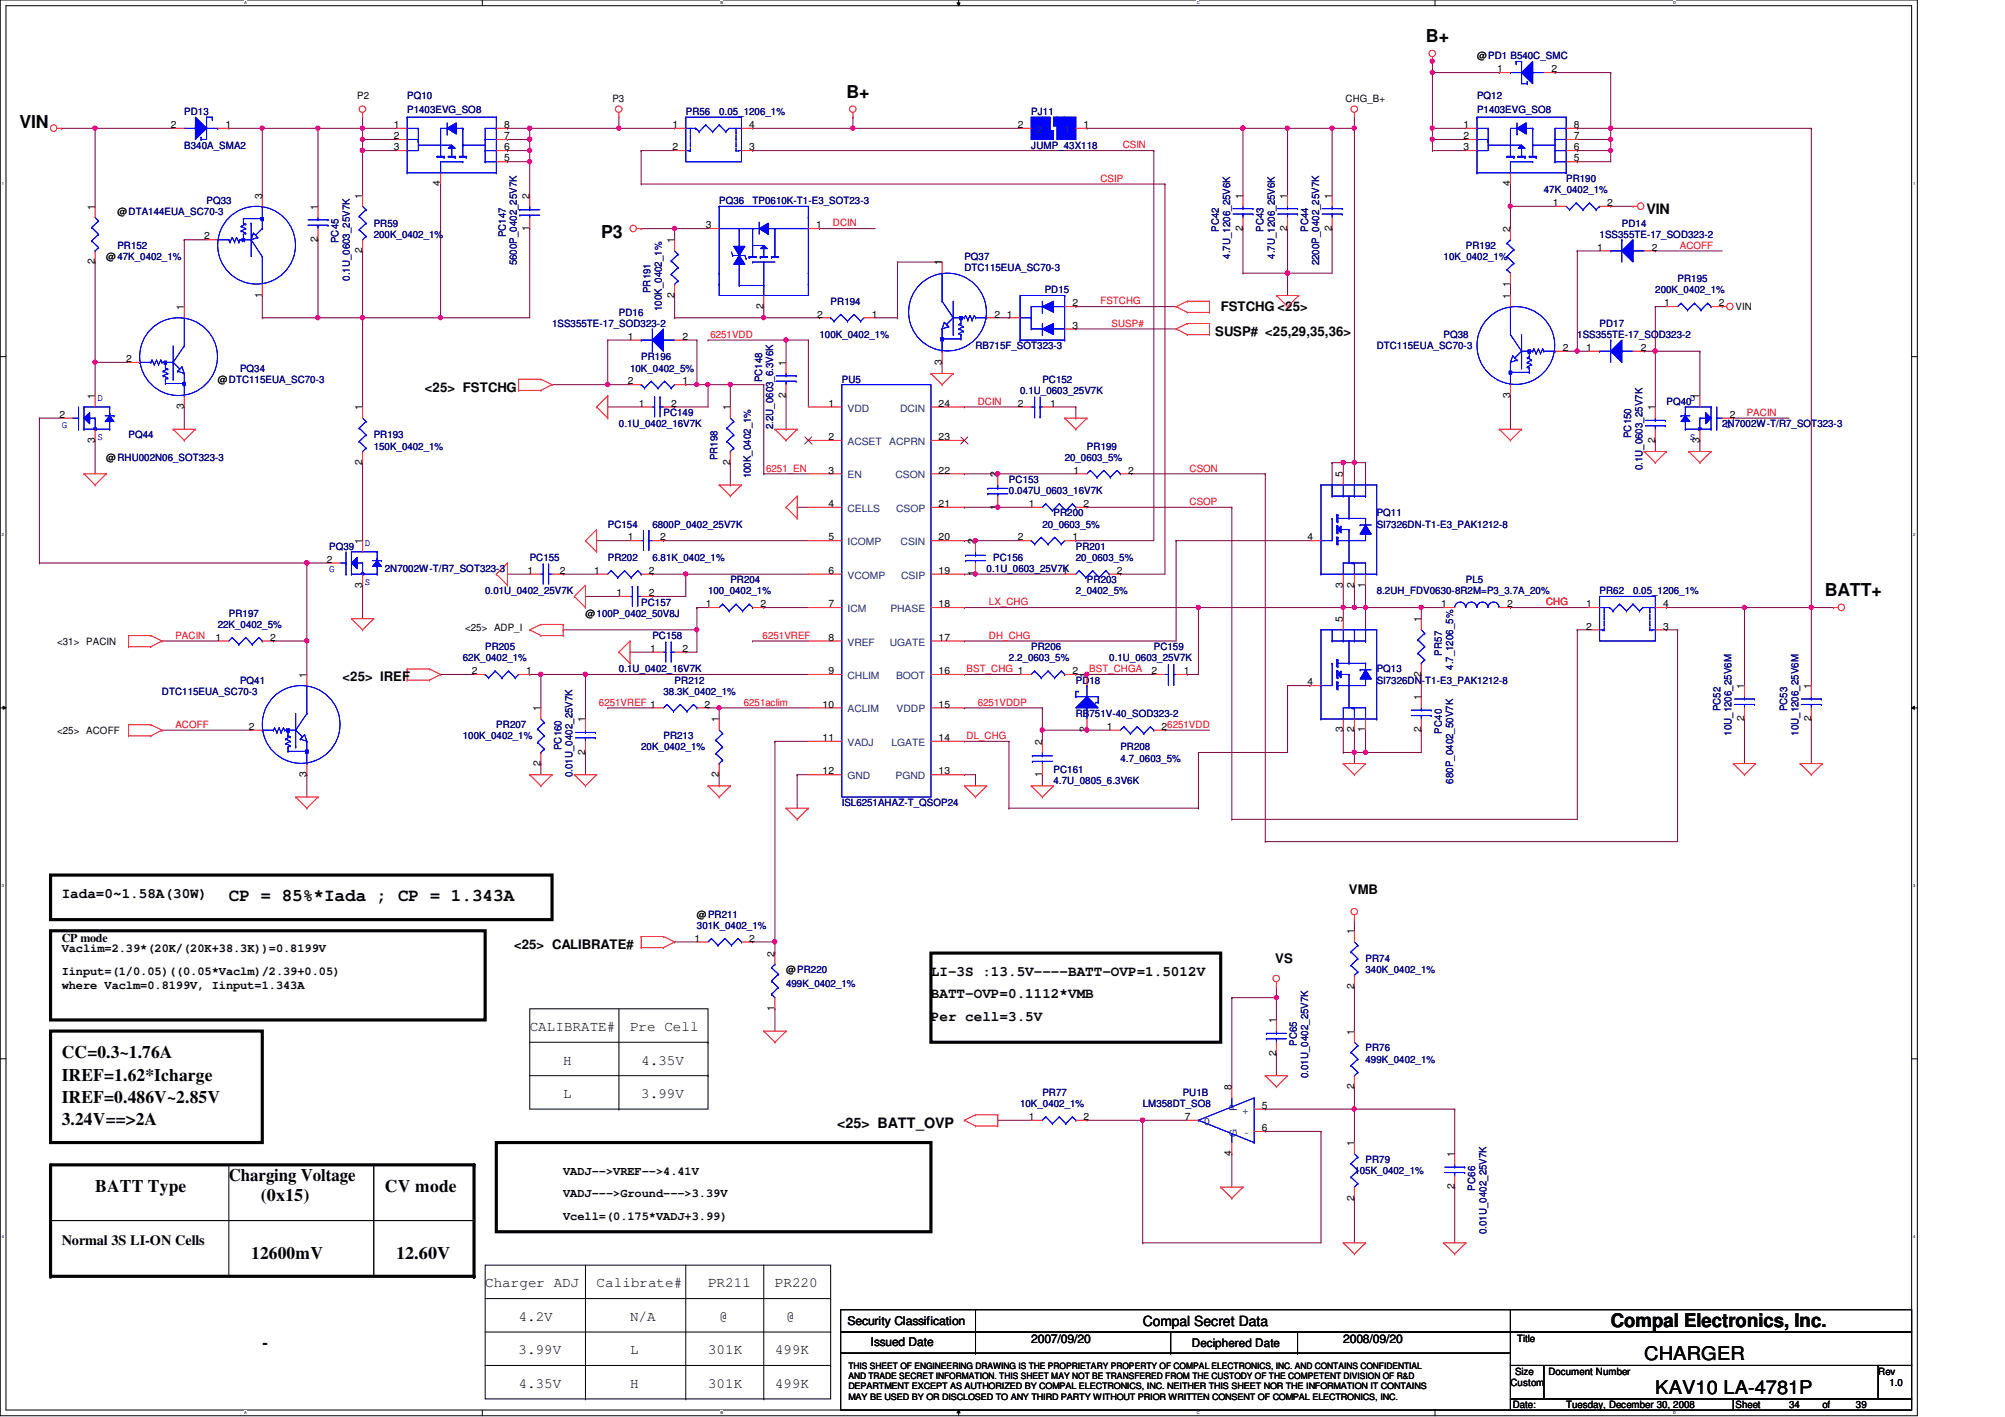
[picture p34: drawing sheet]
<svg xmlns="http://www.w3.org/2000/svg" width="297mm" height="210mm" viewBox="0 0 297 210" stroke-linecap="round" stroke-linejoin="round" font-family="sans-serif">
<defs><g id="words">
<g font-size="2.8">
<text x="238.6" y="196.6">Compal Electronics, Inc.</text>
<text x="243.6" y="201.5">CHARGER</text>
<text x="245.2" y="206.5">KAV10 LA-4781P</text>
</g>
<g font-size="2.6">
<text x="211.2" y="6.2">B+</text>
<text x="125.4" y="14.5">B+</text>
<text x="2.9" y="19">VIN</text>
<text x="89.1" y="35.3">P3</text>
<text x="270.3" y="88.3">BATT+</text>
<text x="33.9" y="133.4">CP = 85%*Iada ; CP = 1.343A</text>
<text x="9.1" y="156.8">CC=0.3~1.76A</text>
<text x="9.1" y="160.1">IREF=1.62*Icharge</text>
<text x="9.1" y="166.7">3.24V==&gt;2A</text>
<text x="9.1" y="163.4">IREF=0.486V~2.85V</text>
<text x="14.1" y="176.6">BATT Type</text>
<text x="33.9" y="174.9">Charging Voltage</text>
<text x="38.6" y="178">(0x15)</text>
<text x="57" y="176.6">CV mode</text>
<text x="37.2" y="186.5">12600mV</text>
<text x="58.7" y="186.5">12.60V</text>
<text x="38.9" y="199.7">-</text>
</g>
<g font-size="2.1">
<text x="243.9" y="31.7">VIN</text>
<text x="9.1" y="133">Iada=0~1.58A(30W)</text>
<text x="137.9" y="144.6">LI-3S :13.5V----BATT-OVP=1.5012V</text>
<text x="137.9" y="147.9">BATT-OVP=0.1112*VMB</text>
<text x="78.5" y="152.7">CALIBRATE#</text>
<text x="93.3" y="152.7">Pre Cell</text>
<text x="137.9" y="151.2">Per cell=3.5V</text>
<text x="83.4" y="157.7">H</text>
<text x="95" y="157.7">4.35V</text>
<text x="83.4" y="162.6">L</text>
<text x="95" y="162.6">3.99V</text>
<text x="124" y="167.1">&lt;25&gt; BATT_OVP</text>
<text x="9.1" y="184.4">Normal 3S LI-ON Cells</text>
<text x="71.9" y="190.7">Charger ADJ</text>
<text x="88.4" y="190.7">Calibrate#</text>
<text x="104.9" y="190.7">PR211</text>
<text x="114.8" y="190.7">PR220</text>
<text x="76.8" y="195.7">4.2V</text>
<text x="93.3" y="195.7">N/A</text>
<text x="106.5" y="195.7">@</text>
<text x="116.5" y="195.7">@</text>
<text x="169.3" y="196.4">Compal Secret Data</text>
<text x="76.8" y="200.6">3.99V</text>
<text x="93.3" y="200.6">L</text>
<text x="104.9" y="200.6">301K</text>
<text x="114.8" y="200.6">499K</text>
<text x="76.8" y="205.6">4.35V</text>
<text x="93.3" y="205.6">H</text>
<text x="104.9" y="205.6">301K</text>
<text x="114.8" y="205.6">499K</text>
</g>
<g font-size="1.9">
<text x="180.8" y="46.1">FSTCHG &lt;25&gt;</text>
<text x="180" y="49.7">SUSP# &lt;25,29,35,36&gt;</text>
<text x="62.9" y="58">&lt;25&gt; FSTCHG</text>
<text x="50.8" y="100.9">&lt;25&gt; IREF</text>
<text x="199.9" y="132.4">VMB</text>
<text x="76.2" y="140.5">&lt;25&gt; CALIBRATE#</text>
<text x="188.9" y="142.7">VS</text>
</g>
<g font-size="1.8">
<text x="9.1" y="139.5">CP mode</text>
<text x="9.1" y="141.1">Vaclim=2.39*(20K/(20K+38.3K))=0.8199V</text>
<text x="9.1" y="144.4">Iinput=(1/0.05)((0.05*Vaclm)/2.39+0.05)</text>
<text x="9.1" y="146.4">where Vaclm=0.8199V, Iinput=1.343A</text>
<text x="83.4" y="174.1">VADJ--&gt;VREF--&gt;4.41V</text>
<text x="83.4" y="177.4">VADJ---&gt;Ground---&gt;3.39V</text>
<text x="83.4" y="180.7">Vcell=(0.175*VADJ+3.99)</text>
<text x="125.6" y="196.3">Security Classification</text>
<text x="129" y="199.4">Issued Date</text>
<text x="152.8" y="198.9">2007/09/20</text>
<text x="199" y="198.9">2008/09/20</text>
</g>
<text font-size="1.7" x="176.6" y="199.6">Deciphered Date</text>
<g font-size="1.5">
<text x="218.8" y="8.8">@PD1 B540C_SMC</text>
<text x="221.8" y="10.7">1</text>
<text x="229.9" y="10.7">2</text>
<text x="52.9" y="14.7">P2</text>
<text x="90.7" y="15.1">P3</text>
<text x="199.3" y="15.1">CHG_B+</text>
<text x="25.3" y="19">2</text>
<text x="33.4" y="19">1</text>
<text x="58.3" y="22.3">3</text>
<text x="58.3" y="20.6">2</text>
<text x="58.3" y="19">1</text>
<text x="74.7" y="22.3">6</text>
<text x="74.7" y="23.9">5</text>
<text x="74.7" y="20.6">7</text>
<text x="74.7" y="19">8</text>
<text x="99.6" y="19">1</text>
<text x="99.6" y="22.3">2</text>
<text x="111" y="22.3">3</text>
<text x="111" y="19">4</text>
<text x="150.8" y="19">2</text>
<text x="160.5" y="19">1</text>
<text x="216.8" y="22.3">3</text>
<text x="216.8" y="20.6">2</text>
<text x="216.8" y="19">1</text>
<text x="233.2" y="22.3">6</text>
<text x="233.2" y="23.9">5</text>
<text x="233.2" y="20.6">7</text>
<text x="233.2" y="19">8</text>
<text x="38.8" y="29.4" transform="rotate(-90 38.8 29.4)">3</text>
<text x="53.7" y="29.4" transform="rotate(-90 53.7 29.4)">1</text>
<text x="65.2" y="27.6" transform="rotate(-90 65.2 27.6)">4</text>
<text x="78.4" y="29.4" transform="rotate(-90 78.4 29.4)">2</text>
<text x="184.1" y="29.4" transform="rotate(-90 184.1 29.4)">1</text>
<text x="190.7" y="29.4" transform="rotate(-90 190.7 29.4)">1</text>
<text x="197.3" y="29.4" transform="rotate(-90 197.3 29.4)">1</text>
<text x="223.7" y="27.6" transform="rotate(-90 223.7 27.6)">4</text>
<text x="14.1" y="31.1" transform="rotate(-90 14.1 31.1)">1</text>
<text x="17.4" y="31.9">@DTA144EUA_SC70-3</text>
<text x="30.3" y="35.5">2</text>
<text x="47.1" y="35.9" transform="rotate(-90 47.1 35.9)">2</text>
<text x="47.1" y="31.1" transform="rotate(-90 47.1 31.1)">1</text>
<text x="78.4" y="34.2" transform="rotate(-90 78.4 34.2)">1</text>
<text x="104.6" y="33.8">3</text>
<text x="120.9" y="33.8">1</text>
<text x="184.1" y="34.2" transform="rotate(-90 184.1 34.2)">2</text>
<text x="190.7" y="34.2" transform="rotate(-90 190.7 34.2)">2</text>
<text x="197.3" y="34.2" transform="rotate(-90 197.3 34.2)">2</text>
<text x="223.7" y="34.4" transform="rotate(-90 223.7 34.4)">2</text>
<text x="230" y="30.5">1</text>
<text x="238.1" y="30.5">2</text>
<text x="14.1" y="39.2" transform="rotate(-90 14.1 39.2)">2</text>
<text x="15.7" y="38.5">@47K_0402_1%</text>
<text x="53.7" y="37.5" transform="rotate(-90 53.7 37.5)">2</text>
<text x="99.9" y="36" transform="rotate(-90 99.9 36)">1</text>
<text x="139.5" y="39.3" transform="rotate(-90 139.5 39.3)">1</text>
<text x="236.6" y="37.1">1</text>
<text x="244.7" y="37.1">2</text>
<text x="27.3" y="45.9" transform="rotate(-90 27.3 45.9)">1</text>
<text x="38.8" y="44.1" transform="rotate(-90 38.8 44.1)">1</text>
<text x="99.9" y="44.1" transform="rotate(-90 99.9 44.1)">2</text>
<text x="113.1" y="45.8" transform="rotate(-90 113.1 45.8)">2</text>
<text x="121.1" y="47">2</text>
<text x="129.2" y="47">1</text>
<text x="147.3" y="47">2</text>
<text x="149.1" y="47">1</text>
<text x="158.9" y="45.4">2</text>
<text x="223.7" y="44.3" transform="rotate(-90 223.7 44.3)">1</text>
<text x="223.7" y="42.5" transform="rotate(-90 223.7 42.5)">1</text>
<text x="246.5" y="45.4">1</text>
<text x="254.6" y="45.4">2</text>
<text x="257.1" y="46">VIN</text>
<text x="18.7" y="53.6">2</text>
<text x="93" y="50.3">1</text>
<text x="101.1" y="50.3">2</text>
<text x="158.9" y="48.7">3</text>
<text x="231.5" y="52">2</text>
<text x="235" y="52">1</text>
<text x="243.1" y="52">2</text>
<text x="14.1" y="59.1" transform="rotate(-90 14.1 59.1)">1</text>
<text x="32.3" y="56.7">@DTC115EUA_SC70-3</text>
<text x="93" y="56.9">2</text>
<text x="101.1" y="56.9">1</text>
<text x="116.4" y="59" transform="rotate(-90 116.4 59)">2</text>
<text x="116.4" y="54.2" transform="rotate(-90 116.4 54.2)">1</text>
<text x="139.5" y="54" transform="rotate(-90 139.5 54)">3</text>
<text x="223.7" y="59" transform="rotate(-90 223.7 59)">3</text>
<text x="251.8" y="59.1" transform="rotate(-90 251.8 59.1)">1</text>
<text x="8.8" y="61.9">2</text>
<text x="14.1" y="65.6" transform="rotate(-90 14.1 65.6)">3</text>
<text x="27.3" y="60.6" transform="rotate(-90 27.3 60.6)">3</text>
<text x="53.7" y="60.8" transform="rotate(-90 53.7 60.8)">1</text>
<text x="94.7" y="60.2">1</text>
<text x="99.4" y="60.2">2</text>
<text x="108.2" y="60.8" transform="rotate(-90 108.2 60.8)">1</text>
<text x="122.7" y="60.2">1</text>
<text x="122.7" y="65.2">2</text>
<text x="139.1" y="65.2">23</text>
<text x="139.1" y="60.2">24</text>
<text x="150.8" y="60.2">2</text>
<text x="155.6" y="60.2">1</text>
<text x="245.2" y="65.6" transform="rotate(-90 245.2 65.6)">2</text>
<text x="245.2" y="60.8" transform="rotate(-90 245.2 60.8)">1</text>
<text x="251.8" y="65.6" transform="rotate(-90 251.8 65.6)">3</text>
<text x="256.3" y="61.9">2</text>
<text x="15.7" y="68.2">@RHU002N06_SOT323-3</text>
<text x="53.7" y="68.9" transform="rotate(-90 53.7 68.9)">2</text>
<text x="108.2" y="68.9" transform="rotate(-90 108.2 68.9)">2</text>
<text x="122.7" y="70.1">3</text>
<text x="139.1" y="70.1">22</text>
<text x="147.8" y="70.7" transform="rotate(-90 147.8 70.7)">2</text>
<text x="159" y="70.1">1</text>
<text x="167.1" y="70.1">2</text>
<text x="199" y="70.7" transform="rotate(-90 199 70.7)">5</text>
<text x="122.7" y="75.1">4</text>
<text x="139.1" y="75.1">21</text>
<text x="147.8" y="75.5" transform="rotate(-90 147.8 75.5)">1</text>
<text x="152.4" y="75.1">1</text>
<text x="160.5" y="75.1">2</text>
<text x="48.4" y="83.4">2</text>
<text x="53.7" y="80.6" transform="rotate(-90 53.7 80.6)">1</text>
<text x="93" y="80.1">1</text>
<text x="97.8" y="80.1">2</text>
<text x="122.7" y="80.1">5</text>
<text x="139.1" y="80.1">20</text>
<text x="144.5" y="80.6" transform="rotate(-90 144.5 80.6)">2</text>
<text x="150.8" y="80.1">2</text>
<text x="158.9" y="80.1">1</text>
<text x="193.7" y="80.1">4</text>
<text x="53.7" y="87" transform="rotate(-90 53.7 87)">3</text>
<text x="78.1" y="85">1</text>
<text x="82.9" y="85">2</text>
<text x="88" y="85">1</text>
<text x="91.4" y="88.3">1</text>
<text x="96.1" y="85">2</text>
<text x="96.1" y="88.3">2</text>
<text x="104.6" y="90">1</text>
<text x="112.6" y="90">2</text>
<text x="122.7" y="85">6</text>
<text x="122.7" y="90">7</text>
<text x="139.1" y="85">19</text>
<text x="139.1" y="90">18</text>
<text x="144.5" y="85.4" transform="rotate(-90 144.5 85.4)">1</text>
<text x="157.4" y="85">1</text>
<text x="165.5" y="85">2</text>
<text x="199" y="87" transform="rotate(-90 199 87)">3</text>
<text x="200.6" y="87" transform="rotate(-90 200.6 87)">2</text>
<text x="202.3" y="87" transform="rotate(-90 202.3 87)">1</text>
<text x="213.5" y="90">1</text>
<text x="223.3" y="90">2</text>
<text x="235" y="90">1</text>
<text x="246.4" y="90">4</text>
<text x="8.5" y="95.5">&lt;31&gt; PACIN</text>
<text x="31.9" y="94.9">1</text>
<text x="40" y="94.9">2</text>
<text x="68.9" y="93.5">&lt;25&gt; ADP_I</text>
<text x="86.7" y="91.4">@100P_0402_50V8J</text>
<text x="122.7" y="94.9">8</text>
<text x="139.1" y="94.9">17</text>
<text x="199" y="92.2" transform="rotate(-90 199 92.2)">5</text>
<text x="210.5" y="92.2" transform="rotate(-90 210.5 92.2)">1</text>
<text x="235" y="93.3">2</text>
<text x="246.4" y="93.3">3</text>
<text x="45.4" y="100.4" transform="rotate(-90 45.4 100.4)">1</text>
<text x="69.9" y="99.9">2</text>
<text x="78" y="99.9">1</text>
<text x="96.3" y="96.6">1</text>
<text x="101.1" y="96.6">2</text>
<text x="122.7" y="99.9">9</text>
<text x="139.1" y="99.9">16</text>
<text x="158.9" y="99.9">2</text>
<text x="161" y="100.4" transform="rotate(-90 161 100.4)">1</text>
<text x="170.6" y="99.9">2</text>
<text x="175.4" y="99.9">1</text>
<text x="193.7" y="101.5">4</text>
<text x="210.5" y="100.2" transform="rotate(-90 210.5 100.2)">2</text>
<text x="80.1" y="105.4" transform="rotate(-90 80.1 105.4)">1</text>
<text x="86.7" y="107" transform="rotate(-90 86.7 107)">1</text>
<text x="104.4" y="104.8">2</text>
<text x="106.5" y="107" transform="rotate(-90 106.5 107)">1</text>
<text x="121.9" y="104.8">10</text>
<text x="139.1" y="104.8">15</text>
<text x="210.5" y="103.7" transform="rotate(-90 210.5 103.7)">1</text>
<text x="258.4" y="106.8" transform="rotate(-90 258.4 106.8)">2</text>
<text x="258.4" y="102.1" transform="rotate(-90 258.4 102.1)">1</text>
<text x="268.3" y="106.8" transform="rotate(-90 268.3 106.8)">2</text>
<text x="268.3" y="102.1" transform="rotate(-90 268.3 102.1)">1</text>
<text x="8.5" y="108.7">&lt;25&gt; ACOFF</text>
<text x="36.9" y="108.1">2</text>
<text x="80.1" y="113.5" transform="rotate(-90 80.1 113.5)">2</text>
<text x="86.7" y="111.8" transform="rotate(-90 86.7 111.8)">2</text>
<text x="121.9" y="109.8">11</text>
<text x="139.1" y="109.8">14</text>
<text x="154.4" y="110.3" transform="rotate(-90 154.4 110.3)">2</text>
<text x="161" y="108.5" transform="rotate(-90 161 108.5)">2</text>
<text x="164" y="108.1">1</text>
<text x="172.1" y="108.1">26251VDD</text>
<text x="199" y="108.5" transform="rotate(-90 199 108.5)">3</text>
<text x="200.6" y="108.5" transform="rotate(-90 200.6 108.5)">2</text>
<text x="202.3" y="108.5" transform="rotate(-90 202.3 108.5)">1</text>
<text x="210.5" y="108.5" transform="rotate(-90 210.5 108.5)">2</text>
<text x="45.4" y="115.1" transform="rotate(-90 45.4 115.1)">3</text>
<text x="106.5" y="115.1" transform="rotate(-90 106.5 115.1)">2</text>
<text x="121.9" y="114.7">12</text>
<text x="139.1" y="114.7">13</text>
<text x="154.4" y="115.1" transform="rotate(-90 154.4 115.1)">1</text>
<text x="103.2" y="135.9">@PR211</text>
<text x="102.9" y="139.5">1</text>
<text x="111" y="139.5">2</text>
<text x="114.8" y="141.7" transform="rotate(-90 114.8 141.7)">2</text>
<text x="200.6" y="138.4" transform="rotate(-90 200.6 138.4)">1</text>
<text x="114.8" y="149.8" transform="rotate(-90 114.8 149.8)">1</text>
<text x="116.5" y="144.2">@PR220</text>
<text x="200.6" y="146.5" transform="rotate(-90 200.6 146.5)">2</text>
<text x="189.1" y="151.6" transform="rotate(-90 189.1 151.6)">1</text>
<text x="200.6" y="153.2" transform="rotate(-90 200.6 153.2)">1</text>
<text x="182.5" y="161.5" transform="rotate(-90 182.5 161.5)">8</text>
<text x="189.1" y="156.4" transform="rotate(-90 189.1 156.4)">2</text>
<text x="200.6" y="161.3" transform="rotate(-90 200.6 161.3)">2</text>
<text x="152.4" y="165.9">1</text>
<text x="160.5" y="165.9">2</text>
<text x="175.6" y="165.9">7</text>
<text x="186.9" y="164.3">5</text>
<text x="186.9" y="167.6">6</text>
<text x="182.5" y="171.2" transform="rotate(-90 182.5 171.2)">4</text>
<text x="200.6" y="169.8" transform="rotate(-90 200.6 169.8)">1</text>
<text x="215.5" y="171.4" transform="rotate(-90 215.5 171.4)">1</text>
<text x="200.6" y="177.8" transform="rotate(-90 200.6 177.8)">2</text>
<text x="215.5" y="176.2" transform="rotate(-90 215.5 176.2)">2</text>
<text x="224.4" y="203.6">Size</text>
<text x="224.7" y="198.8">Title</text>
<text x="229.4" y="203.6">Document Number</text>
<text x="278.3" y="203.6">Rev</text>
<text x="223.8" y="205.3">Custom</text>
<text x="224.1" y="208.6">Date:</text>
<text x="232" y="208.6">Tuesday, December 30, 2008</text>
<text x="257.1" y="208.6">Sheet</text>
<text x="265" y="208.6">34</text>
<text x="270" y="208.6">of</text>
<text x="275" y="208.6">39</text>
<text x="279.9" y="205.3">1.0</text>
</g>
<g font-size="1.5" fill="#000080">
<text x="27.3" y="17.1">PD13</text>
<text x="60.3" y="14.7">PQ10</text>
<text x="60.3" y="16.7">P1403EVG_SO8</text>
<text x="101.6" y="17.1">PR56</text>
<text x="106.5" y="17.1">0.05_1206_1%</text>
<text x="152.8" y="17.1">PJ11</text>
<text x="218.8" y="14.7">PQ12</text>
<text x="218.8" y="16.7">P1403EVG_SO8</text>
<text x="27.3" y="22">B340A_SMA2</text>
<text x="152.8" y="22">JUMP_43X118</text>
<text x="228.7" y="28.6">47K_0402_1%</text>
<text x="232" y="27">PR190</text>
<text x="30.6" y="30.3">PQ33</text>
<text x="55.4" y="33.6">PR59</text>
<text x="55.4" y="35.2">200K_0402_1%</text>
<text x="74.9" y="35.2" transform="rotate(-90 74.9 35.2)">PC147</text>
<text x="106.5" y="30.3">PQ36</text>
<text x="111.5" y="30.3">TP0610K-T1-E3_SOT23-3</text>
<text x="180.6" y="34.4" transform="rotate(-90 180.6 34.4)">PC42</text>
<text x="187.2" y="34.4" transform="rotate(-90 187.2 34.4)">PC43</text>
<text x="193.8" y="34.4" transform="rotate(-90 193.8 34.4)">PC44</text>
<text x="237" y="35.2">1SS355TE-17_SOD323-2</text>
<text x="240.3" y="33.6">PD14</text>
<text x="17.4" y="36.9">PR152</text>
<text x="50.2" y="36" transform="rotate(-90 50.2 36)">PC45</text>
<text x="51.8" y="41.6" transform="rotate(-90 51.8 41.6)">0.1U_0603_25V7K</text>
<text x="76.6" y="39.3" transform="rotate(-90 76.6 39.3)">5600P_0402_25V7K</text>
<text x="142.9" y="38.5">PQ37</text>
<text x="142.9" y="40.2">DTC115EUA_SC70-3</text>
<text x="182.2" y="38.3" transform="rotate(-90 182.2 38.3)">4.7U_1206_25V6K</text>
<text x="188.8" y="38.3" transform="rotate(-90 188.8 38.3)">4.7U_1206_25V6K</text>
<text x="195.4" y="39.3" transform="rotate(-90 195.4 39.3)">2200P_0402_25V7K</text>
<text x="213.9" y="38.5">10K_0402_1%</text>
<text x="217.2" y="36.9">PR192</text>
<text x="248.5" y="41.8">PR195</text>
<text x="91.7" y="46.8">PD16</text>
<text x="96.4" y="43.4" transform="rotate(-90 96.4 43.4)">PR191</text>
<text x="98" y="46.1" transform="rotate(-90 98 46.1)">100K_0402_1%</text>
<text x="123.1" y="45.1">PR194</text>
<text x="154.8" y="43.5">PD15</text>
<text x="245.2" y="43.5">200K_0402_1%</text>
<text x="81.8" y="48.4">1SS355TE-17_SOD323-2</text>
<text x="95" y="53.4">PR196</text>
<text x="121.4" y="50.1">100K_0402_1%</text>
<text x="144.5" y="51.7">RB715F_SOT323-3</text>
<text x="204" y="51.7">DTC115EUA_SC70-3</text>
<text x="213.9" y="50.1">PQ38</text>
<text x="233.7" y="50.1">1SS355TE-17_SOD323-2</text>
<text x="237" y="48.4">PD17</text>
<text x="35.6" y="55">PQ34</text>
<text x="93.3" y="55">10K_0402_5%</text>
<text x="112.9" y="56.6" transform="rotate(-90 112.9 56.6)">PC148</text>
<text x="124.7" y="56.7">PU5</text>
<text x="151.1" y="58.3">0.1U_0603_25V7K</text>
<text x="154.4" y="56.7">PC152</text>
<text x="246.9" y="60">PQ40</text>
<text x="19" y="64.9">PQ44</text>
<text x="55.4" y="64.9">PR193</text>
<text x="91.7" y="63.3">0.1U_0402_16V7K</text>
<text x="98.3" y="61.6">PC149</text>
<text x="114.6" y="63.6" transform="rotate(-90 114.6 63.6)">2.2U_0603_6.3V6K</text>
<text x="241.7" y="64.9" transform="rotate(-90 241.7 64.9)">PC150</text>
<text x="255.1" y="63.3">2N7002W-T/R7_SOT323-3</text>
<text x="55.4" y="66.6">150K_0402_1%</text>
<text x="106.3" y="68.2" transform="rotate(-90 106.3 68.2)">PR198</text>
<text x="111.2" y="70.9" transform="rotate(-90 111.2 70.9)">100K_0402_1%</text>
<text x="149.5" y="71.5">PC153</text>
<text x="157.7" y="68.2">20_0603_5%</text>
<text x="161" y="66.6">PR199</text>
<text x="243.3" y="69.7" transform="rotate(-90 243.3 69.7)">0.1U_0603_25V7K</text>
<text x="149.5" y="73.2">0.047U_0603_16V7K</text>
<text x="156.1" y="76.5">PR200</text>
<text x="204" y="76.5">PQ11</text>
<text x="48.8" y="81.4">PQ39</text>
<text x="78.5" y="83.1">PC155</text>
<text x="90" y="78.1">PC154</text>
<text x="90" y="83.1">PR202</text>
<text x="96.6" y="78.1">6800P_0402_25V7K</text>
<text x="96.6" y="83.1">6.81K_0402_1%</text>
<text x="147.1" y="83.1">PC156</text>
<text x="154.4" y="78.1">20_0603_5%</text>
<text x="159.4" y="81.4">PR201</text>
<text x="159.4" y="83.1">20_0603_5%</text>
<text x="204" y="78.1">SI7326DN-T1-E3_PAK1212-8</text>
<text x="57" y="84.8">2N7002W-T/R7_SOT323-3</text>
<text x="71.9" y="88.1">0.01U_0402_25V7K</text>
<text x="95" y="89.7">PC157</text>
<text x="104.9" y="88.1">100_0402_1%</text>
<text x="108.2" y="86.4">PR204</text>
<text x="146.2" y="84.8">0.1U_0603_25V7K</text>
<text x="159.4" y="88.1">2_0402_5%</text>
<text x="161" y="86.4">PR203</text>
<text x="204" y="88.1">8.2UH_FDV0630-8R2M=P3_3.7A_20%</text>
<text x="217.2" y="86.4">PL5</text>
<text x="237" y="88.1">PR62</text>
<text x="241.9" y="88.1">0.05_1206_1%</text>
<text x="32.3" y="93">22K_0402_5%</text>
<text x="33.9" y="91.4">PR197</text>
<text x="96.6" y="94.7">PC158</text>
<text x="35.6" y="101.3">PQ41</text>
<text x="68.6" y="98">62K_0402_1%</text>
<text x="71.9" y="96.3">PR205</text>
<text x="91.7" y="99.6">0.1U_0402_16V7K</text>
<text x="99.9" y="101.3">PR212</text>
<text x="149.5" y="98">2.2_0603_5%</text>
<text x="152.8" y="96.3">PR206</text>
<text x="159.4" y="101.3">PD18</text>
<text x="164.3" y="98">0.1U_0603_25V7K</text>
<text x="170.9" y="96.3">PC159</text>
<text x="204" y="99.6">PQ13</text>
<text x="204" y="101.3">SI7326DN-T1-E3_PAK1212-8</text>
<text x="213.6" y="97.1" transform="rotate(-90 213.6 97.1)">PR57</text>
<text x="215.3" y="99.2" transform="rotate(-90 215.3 99.2)">4.7_1206_5%</text>
<text x="24" y="102.9">DTC115EUA_SC70-3</text>
<text x="73.5" y="107.9">PR207</text>
<text x="98.3" y="102.9">38.3K_0402_1%</text>
<text x="159.4" y="106.2">RB751V-40_SOD323-2</text>
<text x="254.9" y="105.4" transform="rotate(-90 254.9 105.4)">PC52</text>
<text x="264.8" y="105.4" transform="rotate(-90 264.8 105.4)">PC53</text>
<text x="68.6" y="109.5">100K_0402_1%</text>
<text x="83.2" y="111.1" transform="rotate(-90 83.2 111.1)">PC160</text>
<text x="95" y="111.2">20K_0402_1%</text>
<text x="98.3" y="109.5">PR213</text>
<text x="166" y="111.2">PR208</text>
<text x="166" y="112.8">4.7_0603_5%</text>
<text x="213.6" y="108.7" transform="rotate(-90 213.6 108.7)">PC40</text>
<text x="256.5" y="109" transform="rotate(-90 256.5 109)">10U_1206_25V6M</text>
<text x="266.4" y="109" transform="rotate(-90 266.4 109)">10U_1206_25V6M</text>
<text x="84.8" y="115.1" transform="rotate(-90 84.8 115.1)">0.01U_0402_25V7K</text>
<text x="124.7" y="119.4">ISL6251AHAZ-T_QSOP24</text>
<text x="156.1" y="114.5">PC161</text>
<text x="156.1" y="116.1">4.7U_0805_6.3V6K</text>
<text x="215.3" y="116.1" transform="rotate(-90 215.3 116.1)">680P_0402_50V7K</text>
<text x="103.2" y="137.6">301K_0402_1%</text>
<text x="202.3" y="142.5">PR74</text>
<text x="116.5" y="146.2">499K_0402_1%</text>
<text x="202.3" y="144.2">340K_0402_1%</text>
<text x="192.1" y="154.9" transform="rotate(-90 192.1 154.9)">PC65</text>
<text x="202.3" y="155.7">PR76</text>
<text x="193.8" y="159.7" transform="rotate(-90 193.8 159.7)">0.01U_0402_25V7K</text>
<text x="202.3" y="157.4">499K_0402_1%</text>
<text x="151.1" y="164">10K_0402_1%</text>
<text x="154.4" y="162.3">PR77</text>
<text x="169.3" y="164">LM358DT_SO8</text>
<text x="175.2" y="162.3">PU1B</text>
<text x="200.7" y="173.9">105K_0402_1%</text>
<text x="202.3" y="172.3">PR79</text>
<text x="218.6" y="176.4" transform="rotate(-90 218.6 176.4)">PC66</text>
<text x="220.2" y="182.8" transform="rotate(-90 220.2 182.8)">0.01U_0402_25V7K</text>
</g>
<g font-size="1.5" fill="#004080">
<text x="153.6" y="19.7">2</text>
<text x="157.7" y="19.7">1</text>
<text x="125.6" y="61">VDD</text>
<text x="125.6" y="65.9">ACSET</text>
<text x="131.7" y="65.9">ACPRN</text>
<text x="133.3" y="61">DCIN</text>
<text x="125.6" y="70.9">EN</text>
<text x="132.7" y="70.9">CSON</text>
<text x="125.6" y="75.8">CELLS</text>
<text x="132.8" y="75.8">CSOP</text>
<text x="125.6" y="80.8">ICOMP</text>
<text x="133.4" y="80.8">CSIN</text>
<text x="125.6" y="85.7">VCOMP</text>
<text x="133.5" y="85.7">CSIP</text>
<text x="125.6" y="90.7">ICM</text>
<text x="125.6" y="95.6">VREF</text>
<text x="131.8" y="95.6">UGATE</text>
<text x="131.9" y="90.7">PHASE</text>
<text x="125.6" y="100.6">CHLIM</text>
<text x="132.8" y="100.6">BOOT</text>
<text x="125.6" y="105.5">ACLIM</text>
<text x="132.8" y="105.5">VDDP</text>
<text x="125.6" y="110.5">VADJ</text>
<text x="132.1" y="110.5">LGATE</text>
<text x="125.6" y="115.4">GND</text>
<text x="132.7" y="115.4">PGND</text>
<text x="178.4" y="166.6">0</text>
<text x="183.2" y="164.5" transform="rotate(-90 183.2 164.5)">P</text>
<text x="184.1" y="165">+</text>
<text x="183.2" y="168.4" transform="rotate(-90 183.2 168.4)">G</text>
<text x="184.4" y="168.3">-</text>
</g>
<g font-size="1.5" fill="#f00">
<text x="166.3" y="22">CSIN</text>
<text x="163" y="26.9">CSIP</text>
<text x="123.4" y="33.5">DCIN</text>
<text x="248.9" y="36.8">ACOFF</text>
<text x="163" y="45.1">FSTCHG</text>
<text x="105.2" y="50">6251VDD</text>
<text x="164.7" y="48.4">SUSP#</text>
<text x="144.9" y="59.9">DCIN</text>
<text x="258.8" y="61.6">PACIN</text>
<text x="113.5" y="69.8">6251_EN</text>
<text x="176.2" y="69.8">CSON</text>
<text x="176.2" y="74.8">CSOP</text>
<text x="146.5" y="89.7">LX_CHG</text>
<text x="229.1" y="89.7">CHG</text>
<text x="26" y="94.6">PACIN</text>
<text x="113" y="94.6">6251VREF</text>
<text x="146.5" y="94.6">DH_CHG</text>
<text x="143.2" y="99.6">BST_CHG 1</text>
<text x="161.4" y="99.6">BST_CHGA</text>
<text x="26" y="107.8">ACOFF</text>
<text x="88.7" y="104.5">6251VREF 1</text>
<text x="110.2" y="104.5">6251aclim</text>
<text x="144.9" y="104.5">6251VDDP</text>
<text x="143.2" y="109.5">DL_CHG</text>
</g>
<g font-size="1.5" fill="#00f">
<text x="14.4" y="59.4">D</text>
<text x="250.4" y="59.4">D</text>
<text x="9.1" y="63.3">G</text>
<text x="14.4" y="65.2">S</text>
<text x="250.4" y="65.2">S</text>
<text x="255.6" y="63.3">G</text>
<text x="54.1" y="80.8">D</text>
<text x="48.8" y="84.8">G</text>
<text x="54.1" y="86.6">S</text>
</g>
<g font-size="1.3">
<text x="125.7" y="202.8">THIS SHEET OF ENGINEERING DRAWING IS THE PROPRIETARY PROPERTY OF COMPAL ELECTRONICS, INC. AND CONTAINS CONFIDENTIAL</text>
<text x="125.7" y="204.3">AND TRADE SECRET INFORMATION. THIS SHEET MAY NOT BE TRANSFERED FROM THE CUSTODY OF THE COMPETENT DIVISION OF R&amp;D</text>
<text x="125.7" y="205.8">DEPARTMENT EXCEPT AS AUTHORIZED BY COMPAL ELECTRONICS, INC. NEITHER THIS SHEET NOR THE INFORMATION IT CONTAINS</text>
<text x="125.7" y="207.3">MAY BE USED BY OR DISCLOSED TO ANY THIRD PARTY WITHOUT PRIOR WRITTEN CONSENT OF COMPAL ELECTRONICS, INC.</text>
</g>
<g font-size=".6">
<text x="36.1" y=".6">A</text>
<text x="106.7" y=".6">B</text>
<text x="177.3" y=".6">C</text>
<text x="247.9" y=".6">D</text>
<text x=".3" y="27.4">1</text>
<text x="283.4" y="27.4">1</text>
<text x=".3" y="79.4">2</text>
<text x="283.4" y="79.4">2</text>
<text x=".3" y="131.4">3</text>
<text x="283.4" y="131.4">3</text>
<text x=".3" y="183.4">4</text>
<text x="283.4" y="183.4">4</text>
<text x="36.1" y="209.5">A</text>
<text x="106.7" y="209.5">B</text>
<text x="177.3" y="209.5">C</text>
<text x="247.9" y="209.5">D</text>
</g>
</g></defs>
<path d="M0 0h284.1v209.7h-284.1zM.9 .8h282.3v208.1h-282.3z" fill="none" stroke="#000" stroke-width=".15"/>
<g fill="#fff">
<path d="M36.1 .1h.4v.7h-.4z"/>
<path d="M36.1 209h.4v.6h-.4z"/>
</g>
<path d="M71.5 0v.8M71.5 208.9v.8" fill="none" stroke="#000" stroke-width=".15"/>
<g fill="#fff">
<path d="M106.7 .1h.4v.7h-.4z"/>
<path d="M106.7 209h.4v.6h-.4z"/>
</g>
<path d="M141.8 .4h.4l-.2 .4zM142 0v.8M142 208.9l.2 .4h-.4zM142 208.9v.8" fill="none" stroke="#000" stroke-width=".15"/>
<path d="M141.8 .4h.4l-.2 .4zM142 208.9l.2 .4h-.4z" fill="#000"/>
<g fill="#fff">
<path d="M177.3 .1h.4v.7h-.4z"/>
<path d="M177.3 209h.4v.6h-.4z"/>
</g>
<path d="M212.6 0v.8M212.6 208.9v.8" fill="none" stroke="#000" stroke-width=".15"/>
<g fill="#fff">
<path d="M247.9 .1h.3v.7h-.3z"/>
<path d="M247.9 209h.3v.6h-.3z"/>
<path d="M.3 26.8h.2v.7h-.2z"/>
<path d="M283.4 26.8h.3v.7h-.3z"/>
<path d="M.3 78.8h.2v.7h-.2z"/>
<path d="M283.4 78.8h.3v.7h-.3z"/>
</g>
<path d="M0 52.8h.9M283.2 52.8h.9" fill="none" stroke="#000" stroke-width=".15"/>
<g fill="#fff">
<path d="M.3 130.9h.2v.6h-.2z"/>
<path d="M283.4 130.9h.3v.6h-.3z"/>
</g>
<path d="M0 104.9h.9M.5 104.6l.4 .3-.4 .2zM283.2 104.9l.4-.3v.5zM283.2 104.9h.9" fill="none" stroke="#000" stroke-width=".15"/>
<path d="M.5 104.6l.4 .3-.4 .2zM283.2 104.9l.4-.3v.5z" fill="#000"/>
<g fill="#fff">
<path d="M.3 182.8h.2v.7h-.2z"/>
<path d="M283.4 182.8h.3v.7h-.3z"/>
</g>
<path d="M0 156.8h.9M283.2 156.8h.9" fill="none" stroke="#000" stroke-width=".15"/>
<path d="M96.6 85h.1M96.6 85h5M101.6 85h.1M101.6 85v3.3M199 90h.1M199 86.7v3.3M24 108.2h.1M24 108.2h13.2M106.5 116.4h.1M106.5 114.8v1.6M111.5 139.5h.1M111.5 139.5h3.3" fill="none" stroke="#800040" stroke-width=".15"/>
<circle cx="101.6" cy="85" r=".32" fill="#f0f"/>
<circle cx="101.6" cy="85" r=".32" fill="none" stroke="#f0f" stroke-width=".15"/>
<path d="M47.1 19h.1M47.1 19h6.6M212.2 22.3h.1M212.2 22.3h5M88.4 80.1h.1M88.4 80.1h4.9M98.3 80.1h.1M98.3 80.1h21.5M101.6 85h.1M101.6 85h18.2" fill="none" stroke="#800040" stroke-width=".15"/>
<circle cx="47.1" cy="19" r=".32" fill="#f0f"/>
<circle cx="47.1" cy="19" r=".32" fill="none" stroke="#f0f" stroke-width=".15"/>
<g fill="none" stroke="#800040" stroke-width=".15">
<path d="M200.7 19h.1M200.7 17.4v1.6M212.2 19h.1M212.2 19h5M75.2 20.7h.1M75.2 20.7h3.3M212.2 20.7h.1M212.2 20.7v1.6M233.7 22.3h.1M233.7 22.3h4.9M113.2 57h.1M113.2 57v13.2"/>
<path d="M113.2 70.2h.1M113.2 70.2h6.6"/>
</g>
<circle cx="78.5" cy="20.6" r=".32" fill="#f0f"/>
<circle cx="78.5" cy="20.6" r=".32" fill="none" stroke="#f0f" stroke-width=".15"/>
<path d="M75.2 22.3h.1M75.2 22.3h3.3M78.5 22.3h.1M78.5 22.3v1.7M187.4 167.6h.1M187.4 167.6h8.3" fill="none" stroke="#800040" stroke-width=".15"/>
<circle cx="78.5" cy="22.3" r=".32" fill="#f0f"/>
<circle cx="78.5" cy="22.3" r=".32" fill="none" stroke="#f0f" stroke-width=".15"/>
<path d="M182.5 147.8h.1M182.5 147.8h6.6M189.1 156h.1M189.1 147.8h.1M189.1 147.8v3.3M189.1 156v3.3" fill="none" stroke="#800040" stroke-width=".15"/>
<circle cx="189.1" cy="147.8" r=".32" fill="#f0f"/>
<circle cx="189.1" cy="147.8" r=".32" fill="none" stroke="#f0f" stroke-width=".15"/>
<g fill="none" stroke="#800040" stroke-width=".15">
<path d="M75.2 24h.1M75.2 24h3.3M167.6 70.2h.1M167.6 70.2h19.8M182.5 147.8h.1M182.5 147.8v13.2M189.1 146.1h.1M189.1 146.1v1.7M147.8 165.9h.1M147.8 165.9h5M161 165.9h.1M161 165.9h14.9"/>
<path d="M169.3 165.9h.1M200.7 164.3h.1M200.7 164.3v4.9M200.7 164.3h14.8"/>
</g>
<circle cx="200.6" cy="164.3" r=".32" fill="#f0f"/>
<circle cx="200.6" cy="164.3" r=".32" fill="none" stroke="#f0f" stroke-width=".15"/>
<g fill="none" stroke="#800040" stroke-width=".15">
<path d="M65.3 27.3h.1M65.3 27.3v19.8M184.1 40.5h.1M184.1 40.5h13.3M190.8 40.5h.1M169.3 165.9h.1M169.3 165.9v18.2M182.5 170.9h.1M182.5 170.9v5M187.4 164.3h.1M195.7 167.6h.1M195.7 167.6v16.5h-26.4"/>
<path d="M200.7 161h.1M200.7 161v3.3h-13.3M169.3 184.1h.1"/>
</g>
<circle cx="169.3" cy="165.9" r=".32" fill="#f0f"/>
<circle cx="169.3" cy="165.9" r=".32" fill="none" stroke="#f0f" stroke-width=".15"/>
<g fill="none" stroke="#800040" stroke-width=".15">
<path d="M233.7 37.2h.1M233.7 37.2h3.3M233.7 37.2v14.8M245.2 37.2h.1M245.2 37.2h9.9M268.3 90h.1M268.3 90v11.6M200.7 136.2h.1M200.7 136.2v1.7M200.7 146.1h.1M200.7 146.1v6.6M200.7 177.5h.1"/>
<path d="M200.7 177.5v6.6M215.5 164.3h.1M215.5 175.9h.1M215.5 164.3v6.6M215.5 175.9v8.2"/>
</g>
<circle cx="233.7" cy="52" r=".32" fill="#f0f"/>
<circle cx="233.7" cy="52" r=".32" fill="none" stroke="#f0f" stroke-width=".15"/>
<path d="M104.9 57h.1M104.9 57h3.3M108.2 57h.1M108.2 57v3.3M233.7 52h.1M233.7 52h1.6" fill="none" stroke="#800040" stroke-width=".15"/>
<circle cx="104.9" cy="57" r=".32" fill="#f0f"/>
<circle cx="104.9" cy="57" r=".32" fill="none" stroke="#f0f" stroke-width=".15"/>
<path d="M38.9 19h.1M38.9 19h8.2M108.2 71.8h.1M108.2 68.5v3.3M75.2 85h.1M75.2 85h3.3M83.4 85h.1M83.4 85h5M96.6 88.3h.1M96.6 88.3h5" fill="none" stroke="#800040" stroke-width=".15"/>
<circle cx="38.8" cy="19" r=".32" fill="#f0f"/>
<circle cx="38.8" cy="19" r=".32" fill="none" stroke="#f0f" stroke-width=".15"/>
<path d="M101.6 50.4h1.6M103.2 50.4h.1M103.2 57h.1M103.2 50.4v6.6M86.7 88.3h.1M86.7 88.3h5" fill="none" stroke="#800040" stroke-width=".15"/>
<circle cx="103.2" cy="57" r=".32" fill="#f0f"/>
<circle cx="103.2" cy="57" r=".32" fill="none" stroke="#f0f" stroke-width=".15"/>
<path d="M101.6 57h.1M101.6 57h1.6M147.8 70.2h.1M147.8 70.2h11.6" fill="none" stroke="#800040" stroke-width=".15"/>
<circle cx="147.8" cy="70.2" r=".32" fill="#f0f"/>
<circle cx="147.8" cy="70.2" r=".32" fill="none" stroke="#f0f" stroke-width=".15"/>
<path d="M99.9 33.9h.1M99.9 33.9h5M116.5 58.6v5M116.5 63.6h.1" fill="none" stroke="#800040" stroke-width=".15"/>
<circle cx="99.9" cy="33.8" r=".32" fill="#f0f"/>
<circle cx="99.9" cy="33.8" r=".32" fill="none" stroke="#f0f" stroke-width=".15"/>
<path d="M116.5 50.4h.1M116.5 50.4v3.3" fill="none" stroke="#800040" stroke-width=".15"/>
<circle cx="116.4" cy="50.4" r=".32" fill="#f0f"/>
<circle cx="116.4" cy="50.4" r=".32" fill="none" stroke="#f0f" stroke-width=".15"/>
<path d="M104.9 50.4h.1M104.9 50.4h11.6M83.4 93.3h.1M83.4 93.3h19.8M113.2 90h.1M113.2 90h6.6" fill="none" stroke="#800040" stroke-width=".15"/>
<circle cx="103.2" cy="93.3" r=".32" fill="#f0f"/>
<circle cx="103.2" cy="93.3" r=".32" fill="none" stroke="#f0f" stroke-width=".15"/>
<path d="M233.7 20.7h4.9M238.6 20.7h.1M103.2 90h.1M103.2 90v3.3M103.2 90h1.7" fill="none" stroke="#800040" stroke-width=".15"/>
<circle cx="238.6" cy="20.6" r=".32" fill="#f0f"/>
<circle cx="238.6" cy="20.6" r=".32" fill="none" stroke="#f0f" stroke-width=".15"/>
<path d="M238.6 19h.1M238.6 19v1.7" fill="none" stroke="#800040" stroke-width=".15"/>
<circle cx="238.6" cy="19" r=".32" fill="#f0f"/>
<circle cx="238.6" cy="19" r=".32" fill="none" stroke="#f0f" stroke-width=".15"/>
<g fill="none" stroke="#800040" stroke-width=".15">
<path d="M90 50.4h.1M90 57h.1M90 50.4h3.3M90 50.4v6.6M65.3 99.9h.1M65.3 99.9h4.9M93.3 96.6h.1M93.3 96.6h3.3M101.6 96.6h.1M103.2 93.3h.1M103.2 93.3v3.3h-1.6M154.4 114.8h.1"/>
<path d="M154.4 114.8v1.6"/>
</g>
<circle cx="90" cy="57" r=".32" fill="#f0f"/>
<circle cx="90" cy="57" r=".32" fill="none" stroke="#f0f" stroke-width=".15"/>
<g fill="none" stroke="#800040" stroke-width=".15">
<path d="M75.2 19h.1M75.2 19h3.3M78.5 19h.1M78.5 19v3.3M197.4 19h.1M197.4 19h3.3M78.5 20.7h.1M197.4 33.9h.1M197.4 33.9v6.6M233.7 24h.1M238.6 22.3h.1M238.6 30.6h.1"/>
<path d="M238.6 22.3v1.7h-4.9M238.6 30.6h3.3M81.8 57h.1M81.8 57h8.2M119.8 50.4h.1M119.8 50.4v9.9M159.4 48.7h.1M159.4 48.7h14.8M223.8 42.1h.1M223.8 42.1v1.7M245.2 52h.1M245.2 52v8.3"/>
<path d="M245.2 65.2h.1M245.2 65.2v1.7M78.5 99.9h.1M78.5 99.9h1.6M80.1 99.9h.1M80.1 99.9v5M199 90h.1M199 90v1.7M80.1 113.1h.1M80.1 113.1v1.7M172.6 108.2h.1M172.6 108.2h6.6"/>
<path d="M114.8 149.4h.1M114.8 149.4v3.3"/>
</g>
<circle cx="78.5" cy="20.6" r=".32" fill="#f0f"/>
<circle cx="78.5" cy="20.6" r=".32" fill="none" stroke="#f0f" stroke-width=".15"/>
<path d="M197.4 19h.1M197.4 19v9.9M142.9 70.2h.1M142.9 75.1h.1M142.9 70.2h4.9M142.9 75.1h4.9M142.9 80.1h.1M142.9 80.1h1.6" fill="none" stroke="#800040" stroke-width=".15"/>
<circle cx="197.3" cy="19" r=".32" fill="#f0f"/>
<circle cx="197.3" cy="19" r=".32" fill="none" stroke="#f0f" stroke-width=".15"/>
<path d="M190.8 19h.1M190.8 19h6.6M184.1 33.9h.1M184.1 33.9v6.6M111.5 95h.1M111.5 95h8.3M142.9 85h.1M142.9 85h1.6" fill="none" stroke="#800040" stroke-width=".15"/>
<circle cx="190.7" cy="19" r=".32" fill="#f0f"/>
<circle cx="190.7" cy="19" r=".32" fill="none" stroke="#f0f" stroke-width=".15"/>
<path d="M212.2 10.8h.1M212.2 10.8v8.2M223.8 30.6h.1M223.8 30.6v3.3M144.5 80.1h.1M144.5 80.1h6.6M174.2 80.1h.1M174.2 80.1h19.9M202.3 93.3h.1M202.3 90v3.3M99.9 139.5h.1M99.9 139.5h3.3" fill="none" stroke="#800040" stroke-width=".15"/>
<circle cx="144.5" cy="80.1" r=".32" fill="#f0f"/>
<circle cx="144.5" cy="80.1" r=".32" fill="none" stroke="#f0f" stroke-width=".15"/>
<path d="M147.8 75.1h.1M147.8 75.1h5M190.8 101.6h3.3M194.1 101.6h.1" fill="none" stroke="#800040" stroke-width=".15"/>
<circle cx="147.8" cy="75.1" r=".32" fill="#f0f"/>
<circle cx="147.8" cy="75.1" r=".32" fill="none" stroke="#f0f" stroke-width=".15"/>
<path d="M184.1 19h.1M184.1 19h6.7M170.9 22.3h.1M170.9 22.3v57.8" fill="none" stroke="#800040" stroke-width=".15"/>
<circle cx="184.1" cy="19" r=".32" fill="#f0f"/>
<circle cx="184.1" cy="19" r=".32" fill="none" stroke="#f0f" stroke-width=".15"/>
<g fill="none" stroke="#800040" stroke-width=".15">
<path d="M212.2 19h.1M212.2 19v1.7M212.2 20.7h.1M212.2 20.7h5M245.2 45.4h.1M245.2 45.4h1.7M182.5 75.1h.1M182.5 75.1v46.3M187.4 70.2h.1M187.4 70.2v54.5M166 85h.1M166 85h6.6"/>
<path d="M246.9 93.3h.1M246.9 93.3h1.6"/>
</g>
<circle cx="212.2" cy="20.6" r=".32" fill="#f0f"/>
<circle cx="212.2" cy="20.6" r=".32" fill="none" stroke="#f0f" stroke-width=".15"/>
<circle cx="212.2" cy="19" r=".32" fill="#f0f"/>
<circle cx="212.2" cy="19" r=".32" fill="none" stroke="#f0f" stroke-width=".15"/>
<path d="M238.6 20.7h.1M238.6 20.7v1.6" fill="none" stroke="#800040" stroke-width=".15"/>
<circle cx="238.6" cy="22.3" r=".32" fill="#f0f"/>
<circle cx="238.6" cy="22.3" r=".32" fill="none" stroke="#f0f" stroke-width=".15"/>
<path d="M200.7 90h.1M200.7 90h1.6" fill="none" stroke="#800040" stroke-width=".15"/>
<circle cx="200.6" cy="90" r=".32" fill="#f0f"/>
<circle cx="200.6" cy="90" r=".32" fill="none" stroke="#f0f" stroke-width=".15"/>
<path d="M268.3 19h.1M268.3 19v71M161 75.1h.1M161 75.1h21.5" fill="none" stroke="#800040" stroke-width=".15"/>
<circle cx="268.3" cy="90" r=".32" fill="#f0f"/>
<circle cx="268.3" cy="90" r=".32" fill="none" stroke="#f0f" stroke-width=".15"/>
<path d="M238.6 19h.1M238.6 19h29.7M243.6 52h.1M243.6 52h1.6M142.9 60.3h.1M142.9 60.3h8.2M197.4 73.5h.1M197.4 73.5h3.3M90 104.9h.1M90 104.9h6.6" fill="none" stroke="#800040" stroke-width=".15"/>
<circle cx="245.2" cy="52" r=".32" fill="#f0f"/>
<circle cx="245.2" cy="52" r=".32" fill="none" stroke="#f0f" stroke-width=".15"/>
<g fill="none" stroke="#800040" stroke-width=".15">
<path d="M53.7 19h.1M53.7 17.4h.1M53.7 17.4v4.9M53.7 20.7h.1M95 33.9h.1M95 33.9h4.9v1.6M99.9 35.5h.1M223.8 58.6h.1M223.8 58.6v5M245.2 45.4h.1M245.2 45.4v6.6M175.9 99.9h.1"/>
<path d="M177.5 90h.1M177.5 90v9.9h-1.6"/>
</g>
<circle cx="53.7" cy="22.3" r=".32" fill="#f0f"/>
<circle cx="53.7" cy="22.3" r=".32" fill="none" stroke="#f0f" stroke-width=".15"/>
<circle cx="53.7" cy="20.6" r=".32" fill="#f0f"/>
<circle cx="53.7" cy="20.6" r=".32" fill="none" stroke="#f0f" stroke-width=".15"/>
<g fill="none" stroke="#800040" stroke-width=".15">
<path d="M190.8 19h.1M190.8 19v9.9M53.7 47.1h.1M53.7 47.1v13.2M53.7 68.5h.1M53.7 68.5v11.6M197.4 68.5h.1M197.4 68.5v5M197.4 68.5h1.6M199 68.5h.1M199 68.5v1.7M200.7 68.5h.1"/>
<path d="M200.7 68.5h1.6M53.7 86.7h.1M53.7 86.7v5"/>
</g>
<circle cx="53.7" cy="47" r=".32" fill="#f0f"/>
<circle cx="53.7" cy="47" r=".32" fill="none" stroke="#f0f" stroke-width=".15"/>
<path d="M24 95h.1M24 95h8.3M45.5 83.4h.1M45.5 83.4h3.3" fill="none" stroke="#800040" stroke-width=".15"/>
<circle cx="45.4" cy="83.4" r=".32" fill="#f0f"/>
<circle cx="45.4" cy="83.4" r=".32" fill="none" stroke="#f0f" stroke-width=".15"/>
<path d="M53.7 22.3h.1M53.7 22.3v6.6" fill="none" stroke="#800040" stroke-width=".15"/>
<circle cx="53.7" cy="22.3" r=".32" fill="#f0f"/>
<circle cx="53.7" cy="22.3" r=".32" fill="none" stroke="#f0f" stroke-width=".15"/>
<path d="M53.7 20.7h.1M53.7 20.7h5M190.8 33.9h.1M190.8 33.9v6.6" fill="none" stroke="#800040" stroke-width=".15"/>
<circle cx="190.7" cy="40.4" r=".32" fill="#f0f"/>
<circle cx="190.7" cy="40.4" r=".32" fill="none" stroke="#f0f" stroke-width=".15"/>
<path d="M190.8 40.5h.1M190.8 40.5v3.3" fill="none" stroke="#800040" stroke-width=".15"/>
<circle cx="190.7" cy="40.4" r=".32" fill="#f0f"/>
<circle cx="190.7" cy="40.4" r=".32" fill="none" stroke="#f0f" stroke-width=".15"/>
<path d="M223.8 30.6h.1M223.8 30.6h6.6" fill="none" stroke="#800040" stroke-width=".15"/>
<circle cx="223.7" cy="30.5" r=".32" fill="#f0f"/>
<circle cx="223.7" cy="30.5" r=".32" fill="none" stroke="#f0f" stroke-width=".15"/>
<path d="M223.8 27.3h.1M223.8 27.3v3.3M245.2 52h.1M245.2 52h6.6M159.4 80.1h.1M159.4 80.1h11.5M268.3 90h.1M268.3 90h3.3M104.9 104.9h.1M104.9 104.9h1.6M268.3 106.5h.1M268.3 106.5v6.6" fill="none" stroke="#800040" stroke-width=".15"/>
<circle cx="245.2" cy="52" r=".32" fill="#f0f"/>
<circle cx="245.2" cy="52" r=".32" fill="none" stroke="#f0f" stroke-width=".15"/>
<path d="M116.5 50.4h.1M116.5 50.4h3.3M159.4 45.4h.1M159.4 45.4h14.8M251.8 52h.1M251.8 52v6.6M251.8 65.2h.1M251.8 65.2v1.7M142.9 99.9h.1M142.9 99.9h8.2M161 108.2h.1M161 108.2h3.3" fill="none" stroke="#800040" stroke-width=".15"/>
<circle cx="161" cy="108.1" r=".32" fill="#f0f"/>
<circle cx="161" cy="108.1" r=".32" fill="none" stroke="#f0f" stroke-width=".15"/>
<path d="M202.3 68.5h.1M202.3 68.5v5M256.8 61.9h.1M256.8 61.9h8.2M144.5 85h.1M144.5 85h13.2M159.4 99.9h.1M159.4 99.9h1.6" fill="none" stroke="#800040" stroke-width=".15"/>
<circle cx="144.5" cy="85" r=".32" fill="#f0f"/>
<circle cx="144.5" cy="85" r=".32" fill="none" stroke="#f0f" stroke-width=".15"/>
<path d="M106.5 104.9h.1M106.5 104.9h13.3" fill="none" stroke="#800040" stroke-width=".15"/>
<circle cx="106.5" cy="104.8" r=".32" fill="#f0f"/>
<circle cx="106.5" cy="104.8" r=".32" fill="none" stroke="#f0f" stroke-width=".15"/>
<path d="M78.5 33.9h.1M78.5 33.9v13.2h-13.2M65.3 47.1h.1" fill="none" stroke="#800040" stroke-width=".15"/>
<circle cx="65.2" cy="47" r=".32" fill="#f0f"/>
<circle cx="65.2" cy="47" r=".32" fill="none" stroke="#f0f" stroke-width=".15"/>
<path d="M142.9 95h.1M142.9 95h31.3M154.4 108.2h.1M154.4 108.2h6.6" fill="none" stroke="#800040" stroke-width=".15"/>
<circle cx="154.4" cy="108.1" r=".32" fill="#f0f"/>
<circle cx="154.4" cy="108.1" r=".32" fill="none" stroke="#f0f" stroke-width=".15"/>
<path d="M78.5 24h.1M78.5 24v4.9M154.4 108.2h.1M154.4 108.2v1.6" fill="none" stroke="#800040" stroke-width=".15"/>
<circle cx="78.5" cy="23.9" r=".32" fill="#f0f"/>
<circle cx="78.5" cy="23.9" r=".32" fill="none" stroke="#f0f" stroke-width=".15"/>
<g fill="none" stroke="#800040" stroke-width=".15">
<path d="M95 27.3h.1M95 27.3h77.6M121.4 33.9h.1M121.4 33.9h8.3M172.6 27.3h.1M172.6 27.3v57.7M99.9 47.1h.1M99.9 43.8v3.3M99.9 47.1h13.3M113.2 47.1h.1M174.2 80.1h.1M174.2 80.1v14.9"/>
<path d="M114.8 109.8h.1M114.8 109.8h5M118.1 114.8h.1M118.1 114.8h1.7M142.9 109.8h.1M142.9 109.8h6.6M154.4 104.9h.1M154.4 104.9v3.3"/>
</g>
<circle cx="113.1" cy="47" r=".32" fill="#f0f"/>
<circle cx="113.1" cy="47" r=".32" fill="none" stroke="#f0f" stroke-width=".15"/>
<g fill="none" stroke="#800040" stroke-width=".15">
<path d="M91.7 19h.1M91.7 17.4v1.6M91.7 19h8.2M99.9 19h.1M95 22.3h.1M95 22.3h4.9M95 22.3v5M111.5 22.3h.1M111.5 22.3h59.4M40.5 95h.1M40.5 95h5M233.7 93.3h.1"/>
<path d="M233.7 93.3v28.1h-51.2M233.7 93.3h1.6M248.5 93.3h.1M248.5 93.3v31.4h-61.1M258.4 90h.1M258.4 90h9.9M86.7 111.5h.1M86.7 111.5v3.3M106.5 104.9h.1M106.5 104.9v1.6M149.5 109.8h.1M149.5 119.7h.1"/>
<path d="M149.5 109.8v9.9M149.5 119.7h28M177.5 111.5h.1M177.5 119.7h.1M177.5 111.5v8.2M190.8 101.6h.1M190.8 101.6v9.9h-13.3M199 108.2h.1M199 111.5h.1M199 108.2v3.3M199 111.5h3.3M200.7 108.2h.1"/>
<path d="M200.7 111.5h.1M200.7 108.2v4.9M182.5 121.4h.1M187.4 124.7h.1"/>
</g>
<circle cx="200.6" cy="111.4" r=".32" fill="#f0f"/>
<circle cx="200.6" cy="111.4" r=".32" fill="none" stroke="#f0f" stroke-width=".15"/>
<path d="M53.7 37.2h.1M53.7 37.2v9.9M202.3 108.2h.1M202.3 108.2v3.3" fill="none" stroke="#800040" stroke-width=".15"/>
<circle cx="53.7" cy="47" r=".32" fill="#f0f"/>
<circle cx="53.7" cy="47" r=".32" fill="none" stroke="#f0f" stroke-width=".15"/>
<path d="M200.7 19h.1M200.7 19v49.5" fill="none" stroke="#800040" stroke-width=".15"/>
<circle cx="200.6" cy="68.5" r=".32" fill="#f0f"/>
<circle cx="200.6" cy="68.5" r=".32" fill="none" stroke="#f0f" stroke-width=".15"/>
<circle cx="200.6" cy="19" r=".32" fill="#f0f"/>
<circle cx="200.6" cy="19" r=".32" fill="none" stroke="#f0f" stroke-width=".15"/>
<path d="M177.5 90h.1M177.5 90h21.5M210.6 90h.1M210.6 90h3.3" fill="none" stroke="#800040" stroke-width=".15"/>
<circle cx="210.5" cy="90" r=".32" fill="#f0f"/>
<circle cx="210.5" cy="90" r=".32" fill="none" stroke="#f0f" stroke-width=".15"/>
<path d="M47.1 35.5h.1M47.1 35.5v11.6M86.7 99.9h.1M86.7 99.9h33.1" fill="none" stroke="#800040" stroke-width=".15"/>
<circle cx="47.1" cy="47" r=".32" fill="#f0f"/>
<circle cx="47.1" cy="47" r=".32" fill="none" stroke="#f0f" stroke-width=".15"/>
<path d="M199 90h.1M199 90h1.7" fill="none" stroke="#800040" stroke-width=".15"/>
<circle cx="199" cy="90" r=".32" fill="#f0f"/>
<circle cx="199" cy="90" r=".32" fill="none" stroke="#f0f" stroke-width=".15"/>
<path d="M78.5 19h13.2M91.7 19h.1" fill="none" stroke="#800040" stroke-width=".15"/>
<circle cx="78.5" cy="19" r=".32" fill="#f0f"/>
<circle cx="78.5" cy="19" r=".32" fill="none" stroke="#f0f" stroke-width=".15"/>
<circle cx="91.7" cy="19" r=".32" fill="#f0f"/>
<circle cx="91.7" cy="19" r=".32" fill="none" stroke="#f0f" stroke-width=".15"/>
<path d="M199 68.5h.1M199 68.5h1.7M200.7 68.5h.1M200.7 68.5v5" fill="none" stroke="#800040" stroke-width=".15"/>
<circle cx="199" cy="68.5" r=".32" fill="#f0f"/>
<circle cx="199" cy="68.5" r=".32" fill="none" stroke="#f0f" stroke-width=".15"/>
<path d="M142.9 90h.1M142.9 90h34.6M202.3 90h.1M202.3 86.7v3.3" fill="none" stroke="#800040" stroke-width=".15"/>
<circle cx="177.5" cy="90" r=".32" fill="#f0f"/>
<circle cx="177.5" cy="90" r=".32" fill="none" stroke="#f0f" stroke-width=".15"/>
<path d="M86.7 99.9h.1M86.7 99.9v6.6" fill="none" stroke="#800040" stroke-width=".15"/>
<circle cx="86.7" cy="99.9" r=".32" fill="#f0f"/>
<circle cx="86.7" cy="99.9" r=".32" fill="none" stroke="#f0f" stroke-width=".15"/>
<path d="M80.1 99.9h.1M80.1 99.9h6.6M142.9 104.9h.1M142.9 104.9h11.5" fill="none" stroke="#800040" stroke-width=".15"/>
<circle cx="80.1" cy="99.9" r=".32" fill="#f0f"/>
<circle cx="80.1" cy="99.9" r=".32" fill="none" stroke="#f0f" stroke-width=".15"/>
<path d="M139.6 53.7h.1M139.6 53.7v1.6M161 99.9h.1M161 99.9h9.9M142.9 114.8h.1M142.9 114.8h1.6M144.5 114.8h.1M144.5 114.8v1.6" fill="none" stroke="#800040" stroke-width=".15"/>
<circle cx="161" cy="99.9" r=".32" fill="#f0f"/>
<circle cx="161" cy="99.9" r=".32" fill="none" stroke="#f0f" stroke-width=".15"/>
<path d="M14.1 19h.1M14.1 19h11.6M90 57h.1M90 57h3.3M108.2 57h.1M108.2 57h5M118.1 114.8h.1M118.1 114.8v4.9" fill="none" stroke="#800040" stroke-width=".15"/>
<circle cx="108.2" cy="57" r=".32" fill="#f0f"/>
<circle cx="108.2" cy="57" r=".32" fill="none" stroke="#f0f" stroke-width=".15"/>
<g fill="none" stroke="#800040" stroke-width=".15">
<path d="M47.1 19h.1M47.1 19v11.6M53.7 19h.1M53.7 19h5M53.7 22.3h.1M53.7 22.3h5M47.1 47.1h.1M47.1 47.1h18.2M65.3 47.1h.1M104.9 57h.1M104.9 57v3.3h-5M113.2 47.1h.1"/>
<path d="M113.2 47.1h8.2M113.2 45.4v1.7M121.4 47.1h.1M129.7 47.1h3.3M133 47.1h.1M232 52h1.7M233.7 52h.1M90 60.3h.1M90 60.3h5M99.9 60.3h.1M118.1 75.1h.1M118.1 75.1h1.7"/>
</g>
<circle cx="53.7" cy="19" r=".32" fill="#f0f"/>
<circle cx="53.7" cy="19" r=".32" fill="none" stroke="#f0f" stroke-width=".15"/>
<path d="M126.4 17.4h.1M126.4 19h.1M126.4 17.4v1.6M126.4 19h24.7" fill="none" stroke="#800040" stroke-width=".15"/>
<circle cx="126.3" cy="19" r=".32" fill="#f0f"/>
<circle cx="126.3" cy="19" r=".32" fill="none" stroke="#f0f" stroke-width=".15"/>
<path d="M161 19h.1M161 19h23.1M184.1 19h.1M184.1 19v9.9M233.7 19h.1M233.7 19h4.9M103.2 57h.1M103.2 57h1.7M156.1 60.3h3.3M159.4 60.3h.1" fill="none" stroke="#800040" stroke-width=".15"/>
<circle cx="184.1" cy="19" r=".32" fill="#f0f"/>
<circle cx="184.1" cy="19" r=".32" fill="none" stroke="#f0f" stroke-width=".15"/>
<path d="M111.5 19h.1M111.5 19h14.9M159.4 61.9h.1M159.4 60.3v1.6M200.7 90h.1M200.7 86.7v3.3M114.8 109.8h.1M114.8 109.8v29.7" fill="none" stroke="#800040" stroke-width=".15"/>
<circle cx="114.8" cy="139.5" r=".32" fill="#f0f"/>
<circle cx="114.8" cy="139.5" r=".32" fill="none" stroke="#f0f" stroke-width=".15"/>
<g fill="none" stroke="#800040" stroke-width=".15">
<path d="M14.1 38.8h.1M14.1 38.8v19.8M27.3 35.5h.1M27.3 35.5h3.3M27.3 35.5v9.9M133 38.8h.1M133 38.8v8.3M133 38.8h6.6M139.6 38.8h.1M14.1 53.7h.1M5.8 61.9h.1M5.8 61.9h3.3"/>
<path d="M5.8 61.9v21.5M14.1 65.2h.1M14.1 65.2v5"/>
</g>
<circle cx="14.1" cy="53.7" r=".32" fill="#f0f"/>
<circle cx="14.1" cy="53.7" r=".32" fill="none" stroke="#f0f" stroke-width=".15"/>
<path d="M38.9 19h.1M38.9 19v9.9M14.1 53.7h.1M14.1 53.7h4.9M38.9 43.8h.1M38.9 47.1h.1M38.9 43.8v3.3M38.9 47.1h8.2M27.3 60.3h.1M27.3 60.3v3.3M45.5 95h.1M45.5 95v4.9" fill="none" stroke="#800040" stroke-width=".15"/>
<circle cx="45.4" cy="94.9" r=".32" fill="#f0f"/>
<circle cx="45.4" cy="94.9" r=".32" fill="none" stroke="#f0f" stroke-width=".15"/>
<path d="M14.1 19v11.6M33.9 19h.1M33.9 19h5M14.1 30.6h.1M5.8 83.4h.1M5.8 83.4h39.7M45.5 114.8h.1M45.5 114.8v3.3" fill="none" stroke="#800040" stroke-width=".15"/>
<circle cx="14.1" cy="19" r=".32" fill="#f0f"/>
<circle cx="14.1" cy="19" r=".32" fill="none" stroke="#f0f" stroke-width=".15"/>
<path d="M9.1 19h.1M9.1 19h5M212.2 10.8h9.9M222.1 10.8h.1M230.4 10.8h.1M230.4 10.8h8.2M238.6 10.8h.1M238.6 10.8v8.2" fill="none" stroke="#800040" stroke-width=".15"/>
<circle cx="212.2" cy="10.7" r=".32" fill="#f0f"/>
<circle cx="212.2" cy="10.7" r=".32" fill="none" stroke="#f0f" stroke-width=".15"/>
<path d="M212.2 9.1h.1M212.2 9.1v1.7" fill="none" stroke="#800040" stroke-width=".15"/>
<circle cx="212.2" cy="9.1" r=".32" fill="#f0f"/>
<circle cx="212.2" cy="9.1" r=".32" fill="none" stroke="#f0f" stroke-width=".15"/>
<path d="M45.5 83.4h.1M45.5 83.4v11.6" fill="none" stroke="#800040" stroke-width=".15"/>
<circle cx="45.4" cy="83.4" r=".32" fill="#f0f"/>
<circle cx="45.4" cy="83.4" r=".32" fill="none" stroke="#f0f" stroke-width=".15"/>
<path d="M147.8 47.1h1.7M149.5 47.1h.1M223.8 90h.1M223.8 90h11.5M202.3 111.5h.1M202.3 111.5h8.3" fill="none" stroke="#800040" stroke-width=".15"/>
<circle cx="202.3" cy="111.4" r=".32" fill="#f0f"/>
<circle cx="202.3" cy="111.4" r=".32" fill="none" stroke="#f0f" stroke-width=".15"/>
<path d="M202.3 90h.1M202.3 90h8.3M210.6 99.9h.1M210.6 90h.1M210.6 90v1.7M210.6 99.9v3.3M210.6 108.2h.1M210.6 108.2v3.3" fill="none" stroke="#800040" stroke-width=".15"/>
<circle cx="202.3" cy="90" r=".32" fill="#f0f"/>
<circle cx="202.3" cy="90" r=".32" fill="none" stroke="#f0f" stroke-width=".15"/>
<path d="M258.4 90h.1M258.4 90v11.6M258.4 106.5h.1M258.4 106.5v6.6" fill="none" stroke="#800040" stroke-width=".15"/>
<circle cx="258.4" cy="90" r=".32" fill="#f0f"/>
<circle cx="258.4" cy="90" r=".32" fill="none" stroke="#f0f" stroke-width=".15"/>
<path d="M246.9 90h.1M246.9 90h11.5M114.8 139.5v1.7M114.8 141.2h.1" fill="none" stroke="#800040" stroke-width=".15"/>
<g fill="none" stroke="#f00" stroke-width=".15">
<path d="M8.5 19h.6M9.1 19h.1M53.7 17.4h.1M53.7 16.7v.7M91.7 17.4h.1M91.7 16.7v.7M126.4 17.4h.1M126.4 16.7v.7M200.7 17.4h.1M200.7 16.7v.7M212.2 9.1h.1M212.2 8.4v.7"/>
<path d="M14.1 30.6v1.6M14.1 37.2v1.6M78.5 28.9v1.7M78.5 32.2v1.7M94.3 33.9h.7M95 33.9h.1M197.4 28.9v1.7M197.4 32.2v1.7M241.9 30.6h.1M241.9 30.6h.7M76.8 57.8h.1M76.8 56.2h.1"/>
<path d="M76.8 57.8h3.3M76.8 56.2v1.6M76.8 56.2h3.3M80.1 57.8h.1M80.1 56.2h.1M80.1 56.2l1.7 .8M81.8 57h.1M81.8 57l-1.7 .8M90 58.6h.1M90 58.6v3.3M90 58.6l-1.6 1.7M137.9 55.3h.1"/>
<path d="M137.9 55.3h3.3M137.9 55.3l1.7 1.7M139.6 57h.1M141.2 55.3h.1M141.2 55.3l-1.6 1.7M174.2 48.7h.1M174.2 45.4h.1M174.2 48.7l1.7 .9M174.2 45.4l1.7 .9M175.9 49.6h.1M175.9 47.9h.1M175.9 44.6h.1"/>
<path d="M175.9 46.3h.1M175.9 49.6h3.3M175.9 47.9h3.3M175.9 47.9l-1.7 .8M175.9 44.6l-1.7 .8M175.9 44.6h3.3M175.9 46.3h3.3M179.2 49.6h.1M179.2 47.9h.1M179.2 44.6h.1M179.2 46.3h.1M179.2 44.6v1.7"/>
<path d="M179.2 47.9v1.7M189.1 43.8h.1M189.1 43.8h3.3M189.1 43.8l1.7 1.6M190.8 45.4h.1M192.4 43.8h.1M192.4 43.8l-1.6 1.6M255.1 45.4h.1M255.1 45.4h.7M12.4 70.2h.1M12.4 70.2h3.3M12.4 70.2l1.7 1.6"/>
<path d="M14.1 71.8h.1M15.7 70.2h.1M15.7 70.2l-1.6 1.6M25.7 63.6h.1M25.7 63.6h3.3M25.7 63.6l1.6 1.6M27.3 65.2h.1M29 63.6h.1M29 63.6l-1.7 1.6M88.4 78.4h.1M88.4 60.3h.1M88.4 78.4v3.3"/>
<path d="M88.4 78.4l-1.7 1.7M88.4 60.3l1.6 1.6M90 61.9h.1M106.5 71.8h.1M106.5 71.8h3.4M106.5 71.8l1.7 1.7M108.2 73.5h.1M109.9 71.8h.1M109.9 71.8l-1.7 1.7M114.8 63.6h.1M114.8 63.6h3.3M114.8 63.6l1.7 1.6"/>
<path d="M116.5 65.2h.1M116.5 75.1h.1M116.5 75.1l1.6 1.7M118.1 63.6h.1M118.1 76.8h.1M118.1 73.5h.1M118.1 63.6l-1.6 1.6M118.1 73.5v3.3M118.1 73.5l-1.6 1.6M157.7 61.9h.1M157.7 61.9h3.3M157.7 61.9l1.7 1.7"/>
<path d="M159.4 63.6h.1M161 61.9h.1M161 61.9l-1.6 1.7M222.1 63.6h.1M222.1 63.6h3.3M222.1 63.6l1.7 1.6M223.8 65.2h.1M225.4 63.6h.1M225.4 63.6l-1.6 1.6M243.6 66.9h.1M243.6 66.9h3.3M243.6 66.9l1.6 1.6"/>
<path d="M245.2 68.5h.1M246.9 66.9h.1M246.9 66.9l-1.7 1.6M250.2 66.9h.1M250.2 66.9h3.3M250.2 66.9l1.6 1.6M251.8 68.5h.1M253.5 66.9h.1M253.5 66.9l-1.7 1.6M19 94.1h.1M19 95.8h.1M19 94.1h3.3"/>
<path d="M19 94.1v1.7M19 95.8h3.3M22.3 94.1h.1M22.3 95.8h.1M22.3 94.1l1.7 .9M24 95h.1M24 95l-1.7 .8M52.1 91.7h.1M52.1 91.7h3.3M52.1 91.7l1.6 1.6M53.7 93.3h.1M55.4 91.7h.1"/>
<path d="M55.4 91.7l-1.7 1.6M60.3 99.1h.1M60.3 99.1v1.7M60.3 99.1h3.3M63.6 99.1h.1M63.6 99.1l1.7 .8M65.3 99.9h.1M65.3 99.9l-1.7 .9M73.5 85h.1M73.5 85l1.7 1.7M75.2 86.7h.1M75.2 83.4h.1"/>
<path d="M75.2 83.4v3.3M75.2 83.4l-1.7 1.6M78.5 93.3h.1M78.5 93.3l1.6 .8M80.1 92.5h.1M80.1 94.1h.1M80.1 92.5l-1.6 .8M80.1 92.5h3.3M80.1 94.1h3.3M83.4 92.5h.1M83.4 94.1h.1M83.4 92.5v1.6"/>
<path d="M85.1 88.3h.1M85.1 88.3l1.6 1.7M86.7 80.1h.1M86.7 90h.1M86.7 86.7h.1M86.7 80.1l1.7 1.6M86.7 86.7v3.3M86.7 86.7l-1.6 1.6M88.4 81.7h.1M91.7 96.6h.1M91.7 96.6l1.6 1.7M93.3 98.3h.1"/>
<path d="M93.3 95h.1M93.3 95v3.3M93.3 95l-1.6 1.6M96.6 96.6h1.7M99.9 96.6h1.7M271.6 90h.1M271.6 90h.7M19 107.4h.1M19 109h.1M19 107.4v1.6M19 107.4h3.3M19 109h3.3"/>
<path d="M22.3 107.4h.1M22.3 109h.1M22.3 107.4l1.7 .8M24 108.2h.1M24 108.2l-1.7 .8M43.8 118.1h.1M43.8 118.1h3.3M43.8 118.1l1.7 1.6M45.5 119.7h.1M47.1 118.1h.1M47.1 118.1l-1.6 1.6M60.3 100.8h.1"/>
<path d="M60.3 100.8h3.3M63.6 100.8h.1M78.5 114.8h.1M78.5 114.8h3.3M78.5 114.8l1.6 1.6M80.1 116.4h.1M81.8 114.8h.1M81.8 114.8l-1.7 1.6M85.1 114.8h.1M85.1 114.8h3.3M85.1 114.8l1.6 1.6M86.7 116.4h.1"/>
<path d="M88.4 114.8h.1M88.4 114.8l-1.7 1.6M104.9 116.4h.1M104.9 116.4h3.3M104.9 116.4l1.6 1.7M106.5 118.1h.1M108.2 116.4h.1M108.2 116.4l-1.7 1.7M116.5 119.7h.1M116.5 119.7h3.3M116.5 119.7l1.6 1.7M119.8 119.7h.1"/>
<path d="M119.8 119.7l-1.7 1.7M142.9 116.4h.1M142.9 116.4h3.3M142.9 116.4l1.6 1.7M144.5 118.1h.1M146.2 116.4h.1M146.2 116.4l-1.7 1.7M152.8 116.4h.1M152.8 116.4h3.3M152.8 116.4l1.6 1.7M154.4 118.1h.1M156.1 116.4h.1"/>
<path d="M156.1 116.4l-1.7 1.7M199 113.1h.1M199 113.1h3.3M199 113.1l1.7 1.7M200.7 114.8h.1M202.3 113.1h.1M202.3 113.1l-1.6 1.7M256.8 113.1h.1M256.8 113.1h3.3M256.8 113.1l1.6 1.7M258.4 114.8h.1M260.1 113.1h.1"/>
<path d="M260.1 113.1l-1.7 1.7M266.7 113.1h.1M266.7 113.1h3.3M266.7 113.1l1.6 1.7M268.3 114.8h.1M270 113.1h.1M270 113.1l-1.7 1.7M95 138.7h.1M95 138.7v1.7M95 138.7h3.3M98.3 138.7h.1M98.3 138.7l1.6 .8"/>
<path d="M99.9 139.5h.1M99.9 139.5l-1.6 .9M118.1 121.4h.1M200.7 136.2h.1M200.7 135.6v.6M95 140.4h.1M95 140.4h3.3M98.3 140.4h.1M113.2 152.7h.1M113.2 152.7h3.3M113.2 152.7l1.6 1.7M114.8 154.4h.1"/>
<path d="M116.5 152.7h.1M116.5 152.7l-1.7 1.7M187.4 159.3h.1M187.4 159.3h3.4M187.4 159.3l1.7 1.7M189.1 146.1h.1M189.1 145.5v.6M190.8 159.3h.1M190.8 159.3l-1.7 1.7M142.9 165.9h.1M142.9 165.9l1.6 .9M144.5 165.1h.1"/>
<path d="M144.5 166.8h.1M144.5 165.1l-1.6 .8M144.5 165.1h3.3M144.5 166.8h3.3M147.8 165.1h.1M147.8 166.8h.1M147.8 165.1v1.7M180.8 175.9h.1M180.8 175.9h3.3M180.8 175.9l1.7 1.6M182.5 177.5h.1M184.1 175.9h.1"/>
<path d="M184.1 175.9l-1.6 1.6M189.1 161h.1M199 184.1h.1M199 184.1h3.3M199 184.1l1.7 1.7M200.7 185.8h.1M202.3 184.1h.1M202.3 184.1l-1.6 1.7M213.9 184.1h.1M213.9 184.1h3.3M213.9 184.1l1.6 1.7M215.5 185.8h.1"/>
<path d="M217.2 184.1h.1M217.2 184.1l-1.7 1.7"/>
<circle cx="7.9" cy="19" r=".48"/>
<circle cx="53.7" cy="16.2" r=".48"/>
<circle cx="91.7" cy="16.2" r=".48"/>
<circle cx="126.3" cy="16.2" r=".48"/>
<circle cx="200.6" cy="16.2" r=".48"/>
<circle cx="212.2" cy="7.9" r=".48"/>
<circle cx="93.8" cy="33.8" r=".48"/>
<circle cx="243.1" cy="30.5" r=".48"/>
<circle cx="256.3" cy="45.4" r=".48"/>
<circle cx="272.8" cy="90" r=".48"/>
<circle cx="200.6" cy="135" r=".48"/>
<circle cx="189.1" cy="144.9" r=".48"/>
</g>
<g fill="none" stroke="#000" stroke-width=".15">
<path d="M78.5 149.4h26.4v14.9h-26.4zM78.5 154.4h26.4M78.5 159.3h26.4M91.7 149.4v14.9M104.9 154.4h.1M104.9 159.3h.1M33.9 172.6v16.5M55.4 172.6v16.5M70.2 172.6v16.5M91.7 164.3h.1M7.5 189.1h62.7M7.5 180.8h62.7"/>
<path d="M33.9 189.1h.1M55.4 189.1h.1M70.2 189.1h.1M70.2 180.8h.1M71.9 187.4h51.2v19.8h-51.2zM71.9 192.4h51.2M71.9 197.3h51.2M86.7 187.4v19.8M101.6 187.4v19.8M113.2 187.4v19.8M123.1 192.4h.1M123.1 197.3h.1"/>
<path d="M124.5 194h99.3v3.3h-99.3zM124.5 197.3h99.3v3.1h-99.3zM144.5 197.3h.1M144.5 194v6.4M173.4 197.3v3.1M192.2 197.3v3.1M223.8 194h59.4v3.3h-59.4zM223.8 197.3h59.4v5h-59.4zM71.9 202.3h51.2M86.7 207.2h.1M101.6 207.2h.1M113.2 207.2h.1"/>
<path d="M123.1 202.3h.1M124.5 200.4h99.3v8.5h-99.3zM144.5 200.4h.1M173.4 200.4h.1M192.2 200.4h.1M223.8 202.3h4.9v4.9h-4.9zM223.8 207.2h33v1.7h-33zM228.7 202.3h49.6v4.9h-49.6zM256.8 207.2h26.4v1.7h-26.4zM278.3 202.3h4.9v4.9h-4.9z"/>
</g>
<path d="M7.5 129.6h74.3v6.6h-74.3zM7.5 137.9h64.4v13.2h-64.4zM7.5 152.7h31.4v16.5h-31.4zM137.9 141.2h42.9v13.2h-42.9zM7.5 172.6h62.7v16.5h-62.7zM73.5 169.2h64.4v13.3h-64.4z" fill="none" stroke="#000" stroke-width=".47"/>
<g fill="#000">
<circle cx="70.2" cy="172.6" r=".23"/>
<circle cx="7.5" cy="189.1" r=".23"/>
<circle cx="70.2" cy="189.1" r=".23"/>
</g>
<g fill="none" stroke="#00f" stroke-width=".15">
<path d="M13.6 33.7h.1M13.6 35.7h.1M13.6 33.7l1 1M13.6 35.7l1 1M14.1 37.2h.1M14.1 32.2l.5 .5M14.6 32.7h.1M14.6 34.7h.1M14.6 36.7h.1M14.6 32.7l-1 1M14.6 34.7l-1 1M14.6 36.7l-.5 .5"/>
<path d="M77 31.1h.1M77 31.9h.1M77 31.1h3M77 31.9h3M78.5 31.9h.1M78.5 31.1h.1M78.5 30.6v.5M78.5 31.9v.3M195.9 31.7h2.9M195.9 30.9h2.9M197.4 30.9h.1M197.4 31.7h.1"/>
<path d="M197.4 30.6v.3M197.4 31.7v.5M198.8 31.7h.1M198.8 30.9h.1M98.3 96.6h.3M98.6 96.6h.1M98.6 95.1h.1M98.6 95.1v3M99.4 95.1h.1M99.4 96.6h.1M99.4 96.6h.5M99.4 95.1v3"/>
</g>
<path d="M157.7 17.4h1.7v3.3h-1.7z" fill-rule="evenodd" fill="#00f"/>
<path d="M157.7 17.4h1.7v3.3h-1.7z" fill="none" stroke="#00f" stroke-width=".15"/>
<path d="M156.6 17.4h1.1v3.3h-1.1z" fill-rule="evenodd" fill="#00f"/>
<path d="M156.6 17.4h1.1v3.3h-1.1z" fill="none" stroke="#00f" stroke-width=".15"/>
<path d="M156.1 17.4h.5v1.3h-.5z" fill-rule="evenodd" fill="#00f"/>
<path d="M156.1 17.4h.5v1.3h-.5z" fill="none" stroke="#00f" stroke-width=".15"/>
<path d="M155.6 19.3h.5v1.4h-.5z" fill-rule="evenodd" fill="#00f"/>
<path d="M155.6 19.3h.5v1.4h-.5z" fill="none" stroke="#00f" stroke-width=".15"/>
<path d="M154.4 17.4h1.2v3.3h-1.2z" fill-rule="evenodd" fill="#00f"/>
<path d="M154.4 17.4h1.2v3.3h-1.2z" fill="none" stroke="#00f" stroke-width=".15"/>
<path d="M152.8 17.4h1.6v3.3h-1.6z" fill-rule="evenodd" fill="#00f"/>
<path d="M152.8 17.4h1.6v3.3h-1.6z" fill="none" stroke="#00f" stroke-width=".15"/>
<path d="M157.7 17.4h1.7v3.3h-1.7z" fill-rule="evenodd" fill="#00f"/>
<path d="M157.7 17.4h1.7v3.3h-1.7z" fill="none" stroke="#00f" stroke-width=".15"/>
<path d="M156.6 17.4h1.1v3.3h-1.1z" fill-rule="evenodd" fill="#00f"/>
<path d="M156.6 17.4h1.1v3.3h-1.1z" fill="none" stroke="#00f" stroke-width=".15"/>
<path d="M156.1 17.4h.5v1.3h-.5z" fill-rule="evenodd" fill="#00f"/>
<path d="M156.1 17.4h.5v1.3h-.5z" fill="none" stroke="#00f" stroke-width=".15"/>
<path d="M155.6 19.3h.5v1.4h-.5z" fill-rule="evenodd" fill="#00f"/>
<path d="M155.6 19.3h.5v1.4h-.5z" fill="none" stroke="#00f" stroke-width=".15"/>
<path d="M154.4 17.4h1.2v3.3h-1.2z" fill-rule="evenodd" fill="#00f"/>
<path d="M154.4 17.4h1.2v3.3h-1.2z" fill="none" stroke="#00f" stroke-width=".15"/>
<path d="M152.8 17.4h1.6v3.3h-1.6z" fill-rule="evenodd" fill="#00f"/>
<g fill="none" stroke="#00f" stroke-width=".15">
<path d="M152.8 17.4h1.6v3.3h-1.6zM232 30.6l.5 .5M232.5 31.1h.1M233.5 30.1h.1M233.5 30.1l-1 1M233.5 30.1l1 1M234.5 31.1h.1M235.5 30.1h.1M235.5 30.1l-1 1M235.5 30.1l1 1M236.5 31.1h.1M237 30.6h.1"/>
<path d="M237 30.6l-.5 .5M249 44.9h.1M249 44.9l-.5 .5M249 44.9l1 1M250 45.9h.1M251 44.9h.1M251 44.9l-1 1M251 44.9l1 1M252 45.9h.1M253 44.9h.1M253 44.9l-1 1M253 44.9l.5 .5"/>
<path d="M253.5 45.4h.1M146.3 72.3h.1M146.3 73.2h.1M146.3 72.3h3M146.3 73.2h3M147.8 73.2h.1M147.8 72.3h.1M147.8 71.8v.5M147.8 73.2v.3M154.9 74.6h.1M154.9 74.6l-.5 .5M154.9 74.6l1 1"/>
<path d="M155.9 75.6h.1M156.9 74.6h.1M156.9 74.6l-1 1M156.9 74.6l1 1M157.9 75.6h.1M158.9 74.6h.1M158.9 74.6l-1 1M158.9 74.6l.5 .5M159.4 75.1h.1M214 173.7h3M214 172.9h3M215.5 172.9h.1"/>
<path d="M215.5 173.7h.1M215.5 172.6v.3M215.5 173.7v.5M217 173.7h.1M217 172.9h.1"/>
</g>
<path d="M151.1 19h1.7M159.4 19h1.6M230.4 30.6h1.6M237 30.6h1.6M246.9 45.4h1.6M253.5 45.4h1.6M147.8 70.2v1.6M147.8 73.5v1.6M152.8 75.1h1.6M159.4 75.1h1.6M215.5 170.9v1.7M215.5 174.2v1.7" fill="none" stroke="#f00" stroke-width=".15"/>
<path d="M98.3 48.7v3.3l-1.7-1.6z" fill="#00f"/>
<path d="M95 50.4h.1M95 50.4h1.6M96.6 52h.1M96.6 48.7v3.3M98.3 48.7v3.3l-1.7-1.6zM98.3 50.4h.1M98.3 50.4h1.6" fill="none" stroke="#00f" stroke-width=".15"/>
<path d="M98.3 48.7v3.3l-1.7-1.6z" fill="#00f"/>
<g fill="none" stroke="#00f" stroke-width=".15">
<path d="M32.3 35.5h.1M32.3 35.5h1.6M33.9 35.5h.1M33.9 35.5l.2 .4M34.1 35.9h.1M34.4 35.2h.1M34.4 35.2l.4 .7M34.4 35.2l-.3 .7M34.8 35.9h.1M35 35.2h.1M35 35.2l.4 .7M35 35.2l-.2 .7"/>
<path d="M35.4 35.9h.1M35.6 35.5h.1M35.6 35.5h1.6M35.6 35.5l-.2 .4M35.7 34.2h.1M35.7 33.5h.1M35.7 34.2l.7 .3M35.7 33.5l.7 .4M35.9 35.7h.1M35.9 35.3h.1M35.9 35.3h.3M35.9 35.7h.3"/>
<path d="M35.9 35.3v.4M36.1 34.7h.1M36.1 33.1h.1M36.1 32.4h.1M36.1 32.4v.7M36.1 34.7v.8M36.1 33.1l.3 .1M36.1 32.4h2.8M36.2 35.3h.1M36.2 35.7h.1M36.2 35.3v.4M36.4 34.5h.1"/>
<path d="M36.4 33.9h.1M36.4 33.2h.1M36.4 34.5l-.3 .2M36.4 33.9l-.7 .3M36.4 33.2l-.7 .3M37.2 35.5h.1M37.2 33.1h.1M37.2 35.5l1.7 2.5M37.2 33.1v4.9M37.5 34.5h.1M37.5 34.5l.7 .7M37.5 34.5l-.3 1"/>
<path d="M38.2 35.2h.1M38.2 35.2l-1 .3M38.7 32.6h.1M38.7 32.2h.1M38.7 32.2v.4M38.7 32.6h.3M38.7 32.2h.3M38.9 38h.1M38.9 30.6h.1M38.9 33.9h.1M38.9 32.4h.1M38.9 30.6v3.3"/>
<path d="M38.9 38v4.1M38.9 33.9l-1 .9M39 32.6h.1M39 32.2h.1M39 32.2v.4M95 50.4h.1M95 57h.1M95 50.4h1.6M95 57l.5 .5M95.5 57.5h.1M96.5 56.5h.1M96.5 56.5l1 1"/>
<path d="M96.5 56.5l-1 1M96.6 52h.1M96.6 48.7v3.3M97.5 57.5h.1M98.3 48.7v3.3l-1.7-1.6zM98.3 50.4h.1M98.3 50.4h1.6M98.5 56.5h.1M98.5 56.5l.9 1M98.5 56.5l-1 1M99.4 57.5h.1M99.9 57l-.5 .5"/>
<path d="M223.6 55h.1M223.6 55.3h.1M223.6 55h.3M223.6 55v.3M223.6 55.3h.3M223.8 49.6h.1M223.8 57h.1M223.8 55.2h.1M223.8 53.7h.1M223.8 45.4v4.2M223.8 53.7v3.3M223.8 49.6l1.6 2.4"/>
<path d="M223.8 55.2h2.8M223.9 55h.1M223.9 55.3h.1M223.9 55v.3M224.1 52.7h.1M224.1 52.7l-.3 1M224.1 52.7l.6 .6M224.4 53h.1M224.7 53.3h.1M224.7 53.3l-.9 .4M225.4 52h.1M225.4 54.5h.1"/>
<path d="M225.4 49.6v4.9M225.4 52h1.7M225.4 52l-1 1M226.3 53h.1M226.3 53.7h.1M226.3 54.4h.1M226.3 53l.6 .3M226.3 53.7l.6 .3M226.3 54.4l.3 .1M226.4 52.2h.1M226.4 51.9h.1M226.4 52.2h.3"/>
<path d="M226.4 51.9v.3M226.4 51.9h.3M226.6 52.9h.1M226.6 54.5h.1M226.6 55.2h.1M226.6 52v.9M226.6 54.5v.7M226.6 52.9l-.3 .1M226.7 51.9h.1M226.7 52.2h.1M226.7 51.9v.3M226.9 53.3h.1"/>
<path d="M226.9 54h.1M226.9 53.3l-.6 .4M226.9 54l-.6 .4M227.1 52h.1M227.2 51.7h.1M227.2 51.7l-.1 .3M227.2 51.7l.4 .7M227.6 52.4h.1M227.9 51.7h.1M227.9 51.7l-.3 .7M227.9 51.7l.3 .7M228.2 52.4h.1"/>
<path d="M228.6 51.7h.1M228.6 51.7l-.4 .7M228.6 51.7l.1 .3M228.7 52h.1M228.7 52h1.7M230.4 52h.1M215.5 90a.8 .8 0 0 1 .8-.8 .8 .8 0 0 1 .8 .8M217.2 90a.8 .8 0 0 1 .8-.8 .8 .8 0 0 1 .8 .8M218.8 90a.8 .8 0 0 1 .8-.8 .8 .8 0 0 1 .8 .8M220.5 90a.8 .8 0 0 1 .8-.8 .8 .8 0 0 1 .8 .8M237 88.3h8.2v6.7h-8.2zM237 90h1.5"/>
<path d="M237.1 93.3h.4M237.5 93.3h.1M237.7 90.7h.1M237.7 93.3h.1M237.7 91.7h.1M237.7 92.6h.1M237.7 90v.7M237.7 91v.7M237.7 92v.6M237.7 93v.3M238.5 90h.1M238.5 90l.5 .5"/>
<path d="M239 90.5h.1M239.9 89.5h.1M239.9 89.5l1.1 1M239.9 89.5l-.9 1M241 90.5h.1M241.9 89.5h.1M241.9 89.5l1 1M241.9 89.5l-.9 1M242.9 90.5h.1M244.4 90.7h.1M244.4 91.7h.1M244.4 93.3h.1"/>
<path d="M244.4 92.6h.1M244.4 90v.7M244.4 91v.7M244.4 92v.6M244.4 93v.3M244.7 93.3h.1M244.7 93.3h.4M245.2 90h.1M245.2 90h-1.8l-.5 .5M200.7 139.5l.5 .5M200.1 141h.1M200.1 143h.1"/>
<path d="M200.1 141l1.1 1M200.1 143l1.1 1M200.7 144.5h.1M201.2 140h.1M201.2 142h.1M201.2 144h.1M201.2 140l-1.1 1M201.2 142l-1.1 1M201.2 144l-.5 .5"/>
<circle cx="38" cy="36.3" r="5.8"/>
<circle cx="224.6" cy="51.2" r="5.8"/>
</g>
<g fill="none" stroke="#f00" stroke-width=".15">
<path d="M30.6 35.5h1.7M38.9 28.9v1.7M38.9 42.1v1.7M93.3 50.4h1.7M93.3 57h1.7M99.9 50.4h1.7M99.9 57h1.7M223.8 43.8v1.6M223.8 57v1.6M230.4 52h1.6M213.9 90h1.6M222.1 90h1.7"/>
<path d="M235.3 90h1.7M235.3 93.3h1.7M245.2 90h1.7M245.2 93.3h1.7M200.7 137.9v1.6M200.7 144.5v1.6"/>
</g>
<path d="M52.1 83.4l.8-.8v1.6z" fill="#00f"/>
<path d="M52.1 83.4l.8-.8v1.6z" fill="none" stroke="#00f" stroke-width=".15"/>
<path d="M55.9 83.1l.6 .8h-1.3z" fill="#00f"/>
<g fill="none" stroke="#00f" stroke-width=".15">
<path d="M50.4 83.4h.9M51.3 83.4h.1M51.3 85h.1M51.3 81.7v3.3M52.1 81.7h.1M52.1 85h.1M52.1 81.7h3.8M52.1 81.7v3.3M52.1 85h3.8M52.9 83.4h.1M52.9 83.4h.8M53.5 84.9h.1"/>
<path d="M53.5 84.9v.1M53.5 84.9h.4M53.7 85h.1M53.7 83.4h.1M53.7 83.4v1.6M53.9 84.9h.1M53.9 85h.1M53.9 84.9v.1M55.2 83.1h1.3M55.9 83.1l.6 .8h-1.3zM55.9 81.7h.1M55.9 82.7h.1"/>
<path d="M55.9 85h.1M55.9 83.9h.1M55.9 81.7v1.4M55.9 83.9v1.1M56.5 83.1h.1"/>
</g>
<path d="M52.1 83.4l.8-.8v1.6z" fill="#00f"/>
<path d="M52.1 83.4l.8-.8v1.6z" fill="none" stroke="#00f" stroke-width=".15"/>
<path d="M55.9 83.1l.6 .8h-1.3z" fill="#00f"/>
<g fill="none" stroke="#00f" stroke-width=".15">
<path d="M50.4 83.4h.9M51.3 83.4h.1M51.3 85h.1M51.3 81.7v3.3M52.1 81.7h.1M52.1 85h.1M52.1 81.7h3.8M52.1 81.7v3.3M52.1 85h3.8M52.9 83.4h.1M52.9 83.4h.8M53.5 84.9h.1"/>
<path d="M53.5 84.9v.1M53.5 84.9h.4M53.7 85h.1M53.7 83.4h.1M53.7 83.4v1.6M53.9 84.9h.1M53.9 85h.1M53.9 84.9v.1M55.2 83.1h1.3M55.9 83.1l.6 .8h-1.3zM55.9 81.7h.1M55.9 82.7h.1"/>
<path d="M55.9 85h.1M55.9 83.9h.1M55.9 81.7v1.4M55.9 83.9v1.1M56.5 83.1h.1"/>
</g>
<path d="M48.8 83.4h1.6M53.7 80.1v1.6M53.7 85v1.7" fill="none" stroke="#f00" stroke-width=".15"/>
<path d="M66.2 19l1.4-.8v1.7z" fill="#00f"/>
<path d="M66.2 19l1.4-.8v1.7z" fill="none" stroke="#00f" stroke-width=".15"/>
<path d="M66.4 22l.5-.5 .5 .5z" fill="#00f"/>
<g fill="none" stroke="#00f" stroke-width=".15">
<path d="M60.3 17.4h.1M60.3 19h.1M60.3 19h1.7M60.3 17.4v8.2M60.3 17.4h13.2M62 19h.1M62 19v3.3h-1.7M66.2 19.9h.1M66.2 19h.1M66.2 18.2v1.7M66.2 19h-.9v4.2M67.6 19h1"/>
<path d="M68.6 19h.1M68.6 19v4.2M73.5 19h.1M73.5 17.4h.1M73.5 19h-1.6v5M73.5 17.4v8.2M60.3 20.7h.1M60.3 25.6h.1M60.3 22.3h.1M60.3 20.7h1.7M60.3 25.6h13.2M62 21h.1"/>
<path d="M62 20.8h.1M62 20.7h.1M62 21.5h4.9M64.8 23.2h.1M64.8 23.2v.1h1M64.8 23.2h1M65.3 21.5h.1M65.3 23.2h.1M65.3 25.6h.1M65.8 23.3h.1M65.8 23.2h.1M65.8 23.2v.1"/>
<path d="M66.4 22l.5-.5 .5 .5zM66.4 23.2h.1M66.4 23.2v.1h1M66.4 23.2h1M66.9 23.2h.1M66.9 21.5h.1M66.9 22v1.2M67.4 23.3h.1M67.4 23.2h.1M67.4 23.2v.1M68.1 23.2h.1M68.1 23.2v.1h1"/>
<path d="M68.1 23.2h1M68.6 24h.1M68.6 21.5h.1M68.6 24h-3.3v1.6M68.6 21.5h3.3M69.1 23.3h.1M69.1 23.2h.1M69.1 23.2v.1M71.9 24h.1M71.9 22.3h.1M71.9 20.7h.1M71.9 24h1.6"/>
<path d="M71.9 20.7h1.6M71.9 22.3h1.6M73.5 25.6h.1"/>
</g>
<path d="M66.2 19l1.4-.8v1.7z" fill="#00f"/>
<path d="M66.2 19l1.4-.8v1.7z" fill="none" stroke="#00f" stroke-width=".15"/>
<path d="M66.4 22l.5-.5 .5 .5z" fill="#00f"/>
<g fill="none" stroke="#00f" stroke-width=".15">
<path d="M60.3 17.4h.1M60.3 19h.1M60.3 19h1.7M60.3 17.4v8.2M60.3 17.4h13.2M62 19h.1M62 19v3.3h-1.7M66.2 19.9h.1M66.2 19h.1M66.2 18.2v1.7M66.2 19h-.9v4.2M67.6 19h1"/>
<path d="M68.6 19h.1M68.6 19v4.2M73.5 19h.1M73.5 17.4h.1M73.5 19h-1.6v5M73.5 17.4v8.2M60.3 20.7h.1M60.3 25.6h.1M60.3 22.3h.1M60.3 20.7h1.7M60.3 25.6h13.2M62 21h.1"/>
<path d="M62 20.8h.1M62 20.7h.1M62 21.5h4.9M64.8 23.2h.1M64.8 23.2v.1h1M64.8 23.2h1M65.3 21.5h.1M65.3 23.2h.1M65.3 25.6h.1M65.8 23.3h.1M65.8 23.2h.1M65.8 23.2v.1"/>
<path d="M66.4 22l.5-.5 .5 .5zM66.4 23.2h.1M66.4 23.2v.1h1M66.4 23.2h1M66.9 23.2h.1M66.9 21.5h.1M66.9 22v1.2M67.4 23.3h.1M67.4 23.2h.1M67.4 23.2v.1M68.1 23.2h.1M68.1 23.2v.1h1"/>
<path d="M68.1 23.2h1M68.6 24h.1M68.6 21.5h.1M68.6 24h-3.3v1.6M68.6 21.5h3.3M69.1 23.3h.1M69.1 23.2h.1M69.1 23.2v.1M71.9 24h.1M71.9 22.3h.1M71.9 20.7h.1M71.9 24h1.6"/>
<path d="M71.9 20.7h1.6M71.9 22.3h1.6M73.5 25.6h.1M20.7 53.7h.1M20.7 53.7h1.6M22.3 53.7h.1M22.5 53.3h.1M22.5 53.3l.4 .7M22.5 53.3l-.2 .4M22.9 54h.1M23.2 53.3h.1M23.2 53.3l.3 .7"/>
<path d="M23.2 53.3l-.3 .7M23.5 54h.1M23.8 53.3h.1M23.8 53.3l.2 .4M23.8 53.3l-.3 .7M24 53.7h.1M24 53.7h1.7M24.2 55h.1M24.2 55.7h.1M24.2 55l.6 .3M24.2 55.7l.6 .3M24.3 53.5h.1"/>
<path d="M24.3 53.8h.1M24.3 53.8h.4M24.3 53.5h.4M24.3 53.5v.3M24.5 54.5h.1M24.5 56.2h.1M24.5 56.8h.1M24.5 53.7v.8M24.5 56.2v.6M24.5 54.5l.3 .2M24.5 56.8h2.8M24.7 53.8h.1"/>
<path d="M24.7 53.5h.1M24.7 53.5v.3M24.8 54.7h.1M24.8 55.3h.1M24.8 56h.1M24.8 54.7l-.6 .3M24.8 55.3l-.6 .4M24.8 56l-.3 .2M25.7 53.7h.1M25.7 56.2h.1M25.7 51.2v5M25.7 53.7l.9 1"/>
<path d="M26.3 55h.1M26.3 55l1 .3M26.6 54.7h.1M27 54.4h.1M27 54.4l.3 .9M27 54.4l-.7 .6M27.1 56.6h.1M27.1 57h.1M27.1 56.6v.4M27.1 56.6h.4M27.1 57h.4M27.3 51.2h.1"/>
<path d="M27.3 58.6h.1M27.3 56.8h.1M27.3 55.3h.1M27.3 47.1v4.1M27.3 55.3v3.3M27.3 51.2l-1.6 2.5M27.5 56.6h.1M27.5 57h.1M27.5 56.6v.4"/>
<circle cx="26.4" cy="52.8" r="5.8"/>
</g>
<path d="M58.7 19h1.6M73.5 19h1.7M58.7 22.3h1.6M58.7 20.7h1.6M65.3 25.6v1.7M73.5 22.3h1.7M73.5 24h1.7M73.5 20.7h1.7M19 53.7h1.7M27.3 45.4v1.7M27.3 58.6v1.7" fill="none" stroke="#f00" stroke-width=".15"/>
<path d="M238.6 52l1.7-1.6v3.3z" fill="#00f"/>
<path d="M237 52h.1M237 52h1.6M238.6 52l1.7-1.6v3.3zM238.6 50.4h.1M238.6 50.4v3.3M240.3 52h.1M240.3 52h1.6" fill="none" stroke="#00f" stroke-width=".15"/>
<path d="M238.6 52l1.7-1.6v3.3z" fill="#00f"/>
<g fill="none" stroke="#00f" stroke-width=".15">
<path d="M237 52h.1M237 52h1.6M238.6 52l1.7-1.6v3.3zM238.6 50.4h.1M238.6 50.4v3.3M240.3 52h.1M240.3 52h1.6M200.1 172.4h.1M200.1 174.4h.1M200.1 172.4l1.1 1M200.1 174.4l1.1 .9M200.7 175.9h.1"/>
<path d="M200.7 170.9l.5 .5M201.2 171.4h.1M201.2 173.4h.1M201.2 175.3h.1M201.2 171.4l-1.1 1M201.2 173.4l-1.1 1M201.2 175.3l-.5 .6"/>
</g>
<path d="M235.3 52h1.7M241.9 52h1.7M200.7 169.2v1.7M200.7 175.9v1.6" fill="none" stroke="#f00" stroke-width=".15"/>
<path d="M202.3 77.8l.9 1.3h-1.7z" fill="#00f"/>
<path d="M202.3 77.8l.9 1.3h-1.7z" fill="none" stroke="#00f" stroke-width=".15"/>
<path d="M198.7 77.9v1.1l-.5-.6z" fill="#00f"/>
<g fill="none" stroke="#00f" stroke-width=".15">
<path d="M195.7 71.8h.1M195.7 71.8h8.3M195.7 71.8v13.2M197.4 76.8h.1M197.4 73.5h.1M197.4 71.8v1.7M197.4 76.8v3.3h-1.7M197.4 73.5h4.9M198 79.6h.1M198 77.9h.1M198 76.3h.1M198 76.3v1h.2"/>
<path d="M198 77.9v1.1h.2M198 79.6v1h.2M198 79.6h.2M198 77.9h.2M198 76.3h.2M198.2 79.6h.1M198.2 79h.1M198.2 77.9h.1M198.2 77.3h.1M198.2 76.3h.1M198.2 76.3v1M198.2 77.9v1.1"/>
<path d="M198.2 79.6v1M198.2 76.8h4.1M198.7 77.9v1.1l-.5-.6zM198.7 78.4h.1M198.7 78.4h1.2M199 73.5h.1M199 71.8v1.7M199.9 76.8h.1M199.9 78.4h.1M199.9 73.5v3.3M199.9 78.4v5M200.7 73.5h.1"/>
<path d="M200.7 71.8v1.7M201.5 77.8h.1M201.5 77.8h1.7M202.3 79.1h.1M202.3 76.8h.1M202.3 73.5h.1M202.3 71.8v1.7M202.3 76.8v1M202.3 79.1v1h-4.1M204 71.8h.1M204 71.8v13.2M195.7 85h.1"/>
<path d="M195.7 80.1h.1M195.7 85h8.3M198.2 80.6h.1M198.2 80.1h.1M199 85h.1M199.9 80.1h.1M200.3 83.4h.1M200.5 83.4h.1M200.7 85h.1M200.7 83.4h.1M200.7 83.4v1.6M202.3 83.4h.1"/>
<path d="M202.3 85h.1M202.3 83.4v1.6M202.3 83.4h-3.3v1.6M204 85h.1"/>
</g>
<path d="M202.3 77.8l.9 1.3h-1.7z" fill="#00f"/>
<path d="M202.3 77.8l.9 1.3h-1.7z" fill="none" stroke="#00f" stroke-width=".15"/>
<path d="M198.7 77.9v1.1l-.5-.6z" fill="#00f"/>
<g fill="none" stroke="#00f" stroke-width=".15">
<path d="M45.6 33.4h3M45.6 32.6h3M47.1 32.6h.1M47.1 33.4h.1M47.1 32.2v.4M47.1 33.4v.5M48.6 33.4h.1M48.6 32.6h.1M195.7 71.8h.1M195.7 71.8h8.3M195.7 71.8v13.2M197.4 76.8h.1"/>
<path d="M197.4 73.5h.1M197.4 71.8v1.7M197.4 76.8v3.3h-1.7M197.4 73.5h4.9M198 79.6h.1M198 77.9h.1M198 76.3h.1M198 76.3v1h.2M198 77.9v1.1h.2M198 79.6v1h.2M198 79.6h.2M198 77.9h.2"/>
<path d="M198 76.3h.2M198.2 79.6h.1M198.2 79h.1M198.2 77.9h.1M198.2 77.3h.1M198.2 76.3h.1M198.2 76.3v1M198.2 77.9v1.1M198.2 79.6v1M198.2 76.8h4.1M198.7 77.9v1.1l-.5-.6zM198.7 78.4h.1"/>
<path d="M198.7 78.4h1.2M199 73.5h.1M199 71.8v1.7M199.9 76.8h.1M199.9 78.4h.1M199.9 73.5v3.3M199.9 78.4v5M200.7 73.5h.1M200.7 71.8v1.7M201.5 77.8h.1M201.5 77.8h1.7M202.3 79.1h.1"/>
<path d="M202.3 76.8h.1M202.3 73.5h.1M202.3 71.8v1.7M202.3 76.8v1M202.3 79.1v1h-4.1M204 71.8h.1M204 71.8v13.2M159.9 84.5h.1M159.9 84.5l-.5 .5M159.9 84.5l1 1.1M160.9 85.6h.1M161.9 84.5h.1"/>
<path d="M161.9 84.5l-1 1.1M161.9 84.5l1 1.1M162.9 85.6h.1M163.8 84.5h.1M163.8 84.5l-.9 1.1M163.8 84.5l.5 .5M164.3 85h.1M195.7 85h.1M195.7 80.1h.1M195.7 85h8.3M198.2 80.6h.1M198.2 80.1h.1"/>
<path d="M199 85h.1M199.9 80.1h.1M200.3 83.4h.1M200.5 83.4h.1M200.7 85h.1M200.7 83.4h.1M200.7 83.4v1.6M202.3 83.4h.1M202.3 85h.1M202.3 83.4v1.6M202.3 83.4h-3.3v1.6M204 85h.1"/>
<path d="M106 109.6h.1M106 111.6h.1M106 109.6l1.1 1.1M106 111.6l1.1 1M106.5 113.1h.1M106.5 108.2l.6 .5M107.1 108.7h.1M107.1 110.7h.1M107.1 112.6h.1M107.1 108.7l-1.1 .9M107.1 110.7l-1.1 .9M107.1 112.6l-.6 .5"/>
</g>
<path d="M47.1 30.6v1.6M47.1 33.9v1.6M199 70.2v1.6M157.7 85h1.7M164.3 85h1.7M194.1 80.1h1.6M199 85v1.7M200.7 85v1.7M202.3 85v1.7M106.5 106.5v1.7M106.5 113.1v1.7" fill="none" stroke="#f00" stroke-width=".15"/>
<path d="M154.4 45.4l1.7-.8v1.7z" fill="#00f"/>
<path d="M154.4 45.4l1.7-.8v1.7z" fill="none" stroke="#00f" stroke-width=".15"/>
<path d="M154.4 48.7l1.7-.8v1.7z" fill="#00f"/>
<g fill="none" stroke="#00f" stroke-width=".15">
<path d="M151.1 50.4h.1M151.1 50.4h6.6M151.1 47.1h1.7M152.8 47.1h.1M152.8 45.4h.1M152.8 48.7h.1M152.8 45.4h1.6M152.8 48.7h1.6M152.8 45.4v3.3M154.4 48.7l1.7-.8v1.7zM154.4 46.3h.1M154.4 49.6h.1"/>
<path d="M154.4 48.7h.1M154.4 44.6v1.7M154.4 47.9v1.7M156.1 45.4h.1M156.1 48.7h.1M156.1 45.4h1.6M156.1 48.7h1.6M157.7 43.8h.1M157.7 50.4h.1M157.7 43.8h-6.6v6.6M157.7 43.8v6.6"/>
</g>
<path d="M154.4 45.4l1.7-.8v1.7z" fill="#00f"/>
<path d="M154.4 45.4l1.7-.8v1.7z" fill="none" stroke="#00f" stroke-width=".15"/>
<path d="M154.4 48.7l1.7-.8v1.7z" fill="#00f"/>
<g fill="none" stroke="#00f" stroke-width=".15">
<path d="M182.7 31.7h2.9M182.7 30.9h2.9M184.1 30.9h.1M184.1 31.7h.1M184.1 30.6v.3M184.1 31.7v.5M185.6 31.7h.1M185.6 30.9h.1M115 56.5h2.9M115 55.7h2.9M116.5 55.7h.1M116.5 56.5h.1"/>
<path d="M116.5 55.3v.4M116.5 56.5v.5M117.9 56.5h.1M117.9 55.7h.1M124.7 57h13.2v61.1h-13.2zM139.4 50h.1M139.4 50.4h.1M139.4 50.4h.3M139.4 50h.3M139.4 50v.4M139.6 44.6h.1M139.6 52h.1"/>
<path d="M139.6 50.2h.1M139.6 48.7h.1M139.6 40.5v4.1M139.6 48.7v3.3M139.6 44.6l1.6 2.5M139.6 50.2h2.8M139.7 50h.1M139.7 50.4h.1M139.7 50v.4M139.9 47.8h.1M139.9 47.8l-.3 .9M139.9 47.8l.6 .6"/>
<path d="M140.2 48h.1M140.5 48.4h.1M140.5 48.4l-.9 .3M141.2 47.1h.1M141.2 49.6h.1M141.2 47.1h1.7M141.2 44.6v5M141.2 47.1l-1 .9M142.1 48h.1M142.1 48.7h.1M142.1 49.4h.1M142.1 48l.6 .4"/>
<path d="M142.1 48.7l.6 .4M142.1 49.4l.3 .2M142.2 47.2h.1M142.2 46.9h.1M142.2 47.2h.3M142.2 46.9v.3M142.2 46.9h.3M142.4 47.9h.1M142.4 49.6h.1M142.4 50.2h.1M142.4 47.1v.8M142.4 49.6v.6"/>
<path d="M142.4 47.9l-.3 .1M142.5 46.9h.1M142.5 47.2h.1M142.5 46.9v.3M142.7 48.4h.1M142.7 49.1h.1M142.7 48.4l-.6 .3M142.7 49.1l-.6 .3M142.9 47.1h.1M143 46.7h.1M143 46.7l-.1 .4M143 46.7l.4 .7"/>
<path d="M143.4 47.4h.1M143.7 46.7h.1M143.7 46.7l-.3 .7M143.7 46.7l.3 .7M144 47.4h.1M144.4 46.7h.1M144.4 46.7l-.4 .7M144.4 46.7l.1 .4M144.5 47.1h.1M144.5 47.1h1.7M146.2 47.1h.1M151.1 50.4h.1"/>
<path d="M151.1 50.4h6.6M151.1 47.1h1.7M152.8 47.1h.1M152.8 45.4h.1M152.8 48.7h.1M152.8 45.4h1.6M152.8 48.7h1.6M152.8 45.4v3.3M154.4 48.7l1.7-.8v1.7zM154.4 46.3h.1M154.4 49.6h.1M154.4 48.7h.1"/>
<path d="M154.4 44.6v1.7M154.4 47.9v1.7M156.1 45.4h.1M156.1 48.7h.1M156.1 45.4h1.6M156.1 48.7h1.6M157.7 43.8h.1M157.7 50.4h.1M157.7 43.8h-6.6v6.6M157.7 43.8v6.6M95.3 78.6h.1M95.3 78.6v3"/>
<path d="M96.1 78.6h.1M96.1 78.6v3M107.7 63.4h.1M107.7 65.4h.1M107.7 63.4l1 1M107.7 65.4l1 1M108.2 66.9h.1M108.2 61.9l.5 .5M108.7 62.4h.1M108.7 64.4h.1M108.7 66.4h.1M108.7 62.4l-1 1"/>
<path d="M108.7 64.4l-1 1M108.7 66.4l-.5 .5M161.5 69.7h.1M161.5 69.7l-.5 .5M161.5 69.7l1 1M162.5 70.7h.1M163.5 69.7h.1M163.5 69.7l-1 1M163.5 69.7l1 1M164.5 70.7h.1M165.5 69.7h.1M165.5 69.7l-1 1"/>
<path d="M165.5 69.7l.5 .5M166 70.2h.1M71.9 99.9h.1M71.9 99.9l.5 .5M73.4 99.4h.1M73.4 99.4l1 1M73.4 99.4l-1 1M75.3 99.4h.1M75.3 99.4l1 1M75.3 99.4l-.9 1M76.8 99.9l-.5 .5M95 80.1h.3"/>
<path d="M95.3 80.1h.1M96.1 80.1h.1M96.1 80.1h.5M107.1 89.5h.1M107.1 89.5l-.6 .5M107.1 89.5l.9 1M108 90.5h.1M109 89.5h.1M109 89.5l-1 1M109 89.5l1 1M110 90.5h.1M111 89.5h.1"/>
<path d="M111 89.5l-1 1M111 89.5l.5 .5M111.5 90h.1M143 82.3h.1M143 83.1h.1M143 82.3h3M143 83.1h3M144.5 83.1h.1M144.5 82.3h.1M144.5 81.7v.6M144.5 83.1v.3M38.9 108.2h.1"/>
<path d="M38.9 108.2h1.6M40.5 108.2h.1M40.7 107.8h.1M40.7 107.8l.3 .7M40.7 107.8l-.2 .4M41 108.5h.1M41.4 107.8h.1M41.4 107.8l.3 .7M41.4 107.8l-.4 .7M41.7 108.5h.1M42 107.8h.1M42 107.8l.2 .4"/>
<path d="M42 107.8l-.3 .7M42.2 108.2h.1M42.2 108.2h1.6M42.3 109.5h.1M42.3 110.2h.1M42.3 109.5l.7 .3M42.3 110.2l.7 .3M42.5 108h.1M42.5 108.3h.1M42.5 108.3h.3M42.5 108h.3M42.5 108v.3"/>
<path d="M42.7 109h.1M42.7 110.7h.1M42.7 111.3h.1M42.7 108.2v.8M42.7 110.7v.6M42.7 109l.3 .1M42.7 111.3h2.8M42.8 108.3h.1M42.8 108h.1M42.8 108v.3M43 109.1h.1M43 109.8h.1"/>
<path d="M43 110.5h.1M43 109.1l-.7 .4M43 109.8l-.7 .4M43 110.5l-.3 .2M43.8 108.2h.1M43.8 110.7h.1M43.8 105.7v5M43.8 108.2l1 .9M44.5 109.5h.1M44.5 109.5l1 .3M44.8 109.1h.1M45.1 108.8h.1"/>
<path d="M45.1 108.8l.4 1M45.1 108.8l-.6 .7M45.3 111.1h.1M45.3 111.5h.1M45.3 111.1v.4M45.3 111.1h.3M45.3 111.5h.3M45.5 105.7h.1M45.5 113.1h.1M45.5 111.3h.1M45.5 109.8h.1M45.5 101.6v4.1"/>
<path d="M45.5 109.8v3.3M45.5 105.7l-1.7 2.5M45.6 111.1h.1M45.6 111.5h.1M45.6 111.1v.4M72.4 100.4h.1M74.4 100.4h.1M76.3 100.4h.1M209.1 106h2.9M209.1 105.2h2.9M210.6 105.2h.1M210.6 106h.1"/>
<path d="M210.6 104.9v.3M210.6 106v.5M212 106h.1M212 105.2h.1M177.5 165.9h.1M177.5 165.9l8.3 3.3M182.5 164h.1M182.5 167.9h.1M182.5 162.6v1.4M182.5 167.9v1.3M185.8 169.2h.1M185.8 162.6h.1"/>
<path d="M185.8 162.6l-8.3 3.3M185.8 162.6v6.6"/>
<circle cx="140.4" cy="46.2" r="5.8"/>
<circle cx="44.6" cy="107.3" r="5.8"/>
</g>
<g fill="none" stroke="#f00" stroke-width=".15">
<path d="M139.6 38.8v1.7M184.1 28.9v1.7M184.1 32.2v1.7M116.5 53.7v1.6M116.5 57v1.6M139.6 52v1.7M146.2 47.1h1.6M149.5 47.1h1.6M157.7 45.4h1.7M157.7 48.7h1.7M108.2 60.3v1.6M108.2 66.9v1.6"/>
<path d="M119.8 70.2h4.9M119.8 75.1h4.9M119.8 60.3h4.9M119.8 65.2h4.9M137.9 70.2h5M137.9 75.1h5M137.9 60.3h5M137.9 65.2h5M159.4 70.2h1.6M166 70.2h1.6M45.5 99.9v1.7M70.2 99.9h1.7"/>
<path d="M76.8 99.9h1.7M93.3 80.1h1.7M96.6 80.1h1.7M104.9 90h1.6M111.5 90h1.7M119.8 90h4.9M119.8 80.1h4.9M119.8 85h4.9M119.8 99.9h4.9M119.8 95h4.9M137.9 90h5M137.9 80.1h5"/>
<path d="M137.9 85h5M137.9 99.9h5M137.9 95h5M144.5 80.1v1.6M144.5 83.4v1.6M37.2 108.2h1.7M45.5 113.1v1.7M119.8 114.8h4.9M119.8 109.8h4.9M119.8 104.9h4.9M137.9 114.8h5M137.9 109.8h5"/>
<path d="M137.9 104.9h5M210.6 103.2v1.7M210.6 106.5v1.7M175.9 165.9h1.6M182.5 161v1.6M182.5 169.2v1.7M185.8 164.3h1.6M185.8 167.6h1.6"/>
</g>
<path d="M119.2 64.7l1.1 1.1M120.3 64.7l-1.1 1.1M142.4 64.7l1 1.1M143.4 64.7l-1.1 1.1" fill="none" stroke="#804000" stroke-width=".15"/>
<path d="M224.7 19l1.4-.8v1.7z" fill="#00f"/>
<path d="M224.7 19l1.4-.8v1.7z" fill="none" stroke="#00f" stroke-width=".15"/>
<path d="M224.9 22l.5-.5 .5 .5z" fill="#00f"/>
<g fill="none" stroke="#00f" stroke-width=".15">
<path d="M218.8 17.4h.1M218.8 19h.1M218.8 19h1.7M218.8 17.4v8.2M218.8 17.4h13.2M220.5 19h.1M220.5 19v3.3h-1.7M224.7 19.9h.1M224.7 19h.1M224.7 18.2v1.7M224.7 19h-.9v4.2M226.1 19h1"/>
<path d="M227.1 19h.1M227.1 19v4.2M232 19h.1M232 17.4h.1M232 19h-1.6v5M232 17.4v8.2M218.8 20.7h.1M218.8 25.6h.1M218.8 22.3h.1M218.8 20.7h1.7M218.8 25.6h13.2M220.5 21h.1"/>
<path d="M220.5 20.8h.1M220.5 20.7h.1M220.5 21.5h4.9M223.3 23.2h.1M223.3 23.2v.1h1M223.3 23.2h1M223.8 21.5h.1M223.8 23.2h.1M223.8 25.6h.1M224.3 23.3h.1M224.3 23.2h.1M224.3 23.2v.1"/>
<path d="M224.9 22l.5-.5 .5 .5zM224.9 23.2h.1M224.9 23.2v.1h1M224.9 23.2h1M225.4 23.2h.1M225.4 21.5h.1M225.4 22v1.2M225.9 23.3h.1M225.9 23.2h.1M225.9 23.2v.1M226.6 23.2h.1M226.6 23.2v.1h1"/>
<path d="M226.6 23.2h1M227.1 24h.1M227.1 21.5h.1M227.1 24h-3.3v1.6M227.1 21.5h3.3M227.6 23.3h.1M227.6 23.2h.1M227.6 23.2v.1M230.4 24h.1M230.4 22.3h.1M230.4 20.7h.1M230.4 24h1.6"/>
<path d="M230.4 20.7h1.6M230.4 22.3h1.6M232 25.6h.1"/>
</g>
<path d="M224.7 19l1.4-.8v1.7z" fill="#00f"/>
<path d="M224.7 19l1.4-.8v1.7z" fill="none" stroke="#00f" stroke-width=".15"/>
<path d="M224.9 22l.5-.5 .5 .5z" fill="#00f"/>
<g fill="none" stroke="#00f" stroke-width=".15">
<path d="M218.8 17.4h.1M218.8 19h.1M218.8 19h1.7M218.8 17.4v8.2M218.8 17.4h13.2M220.5 19h.1M220.5 19v3.3h-1.7M224.7 19.9h.1M224.7 19h.1M224.7 18.2v1.7M224.7 19h-.9v4.2M226.1 19h1"/>
<path d="M227.1 19h.1M227.1 19v4.2M232 19h.1M232 17.4h.1M232 19h-1.6v5M232 17.4v8.2M53.2 32h.1M53.2 34h.1M53.2 32l1 1.1M53.2 34l1 1M53.7 35.5h.1M53.7 30.6l.5 .5"/>
<path d="M54.2 31.1h.1M54.2 33.1h.1M54.2 35h.1M54.2 31.1l-1 .9M54.2 33.1l-1 .9M54.2 35l-.5 .5M99.4 38.7h.1M99.4 38.7l1.1 1M99.9 37.2l.6 .5M100.5 37.7h.1M100.5 39.7h.1M100.5 37.7l-1.1 1"/>
<path d="M100.5 39.7l-1.1 .9M218.8 20.7h.1M218.8 25.6h.1M218.8 22.3h.1M218.8 20.7h1.7M218.8 25.6h13.2M220.5 21h.1M220.5 20.8h.1M220.5 20.7h.1M220.5 21.5h4.9M223.3 23.2h.1M223.3 23.2v.1h1"/>
<path d="M223.3 23.2h1M223.8 21.5h.1M223.8 23.2h.1M223.8 25.6h.1M224.3 23.3h.1M224.3 23.2h.1M224.3 23.2v.1M224.9 22l.5-.5 .5 .5zM224.9 23.2h.1M224.9 23.2v.1h1M224.9 23.2h1M225.4 23.2h.1"/>
<path d="M225.4 21.5h.1M225.4 22v1.2M225.9 23.3h.1M225.9 23.2h.1M225.9 23.2v.1M226.6 23.2h.1M226.6 23.2v.1h1M226.6 23.2h1M227.1 24h.1M227.1 21.5h.1M227.1 24h-3.3v1.6M227.1 21.5h3.3"/>
<path d="M227.6 23.3h.1M227.6 23.2h.1M227.6 23.2v.1M230.4 24h.1M230.4 22.3h.1M230.4 20.7h.1M230.4 24h1.6M230.4 20.7h1.6M230.4 22.3h1.6M232 25.6h.1M99.4 40.6h.1M99.4 40.6l1.1 1"/>
<path d="M99.9 42.1h.1M100.5 41.6h.1M100.5 41.6l-.6 .5M53.2 63.4h.1M53.2 65.4h.1M53.2 63.4l1 1M53.2 65.4l1 1M53.7 66.9h.1M53.7 61.9l.5 .5M54.2 62.4h.1M54.2 64.4h.1M54.2 66.4h.1"/>
<path d="M54.2 62.4l-1 1M54.2 64.4l-1 1M54.2 66.4l-.5 .5"/>
</g>
<g fill="none" stroke="#f00" stroke-width=".15">
<path d="M217.2 19h1.6M232 19h1.7M53.7 28.9v1.7M53.7 35.5v1.7M99.9 35.5v1.7M217.2 22.3h1.6M217.2 20.7h1.6M223.8 25.6v1.7M232 22.3h1.7M232 24h1.7M232 20.7h1.7M99.9 42.1v1.7"/>
<path d="M53.7 60.3v1.6M53.7 66.9v1.6"/>
</g>
<path d="M112.5 33.9l1.3-.8v1.6z" fill="#00f"/>
<path d="M112.5 33.9l1.3-.8v1.6z" fill="none" stroke="#00f" stroke-width=".15"/>
<path d="M112.6 36.8l.6-.4 .5 .4z" fill="#00f"/>
<g fill="none" stroke="#00f" stroke-width=".15">
<path d="M106.5 30.6h.1M106.5 33.9h6M106.5 30.6h13.3M106.5 30.6v13.2M111 38.1h.1M111 38h.1M111 38h1M111 38v.1M111.5 38.8h.1M111.5 33.9h.1M111.5 36.4h.1M111.5 38.8h3.3"/>
<path d="M111.5 33.9v4.1M111.5 36.4h1.7M112 38h.1M112 38v.1h-1M112.5 34.5h.1M112.5 32.9v1.6M112.6 36.8l.6-.4 .5 .4zM112.6 38.1h.1M112.6 38h.1M112.6 38h1.1M112.6 38v.1M113.2 38h.1"/>
<path d="M113.2 36.8v1.2M113.7 38h.1M113.7 38v.1h-1.1M113.8 33.9h.1M113.8 33.9h6M114.3 38.1h.1M114.3 38h.1M114.3 38h1M114.3 38v.1M114.8 33.9h.1M114.8 38h.1M114.8 33.9v4.1"/>
<path d="M115.3 38h.1M115.3 38v.1h-1M119.8 32.2h.1M119.8 33.9h.1M119.8 30.6h.1M119.8 30.6v13.2M106.5 40.5h.1M106.5 42.1h.1M119.8 40.5h.1M119.8 42.1h.1"/>
</g>
<path d="M109.5 37.8l.9 1.4h-1.7z" fill="#00f"/>
<path d="M109.5 37.8l.9 1.4h-1.7z" fill="none" stroke="#00f" stroke-width=".15"/>
<path d="M108.7 36.5h1.7l-.9 1.3z" fill="#00f"/>
<g fill="none" stroke="#00f" stroke-width=".15">
<path d="M108.4 37.3l.1 .5M108.5 37.8h.1M108.5 37.8h1.9l.1 .5M108.7 36.5h1.7l-.9 1.3zM109.5 33.9h.1M109.5 33.9v2.6M109.5 39.2v3.1M110.5 38.3h.1M113.2 38.8h.1M113.2 38.8v5M106.5 43.8h13.3M109.5 42.3h.1"/>
<path d="M109.5 42.3h3.7M113.2 42.3h.1"/>
</g>
<path d="M112.5 33.9l1.3-.8v1.6z" fill="#00f"/>
<path d="M112.5 33.9l1.3-.8v1.6z" fill="none" stroke="#00f" stroke-width=".15"/>
<path d="M112.6 36.8l.6-.4 .5 .4z" fill="#00f"/>
<g fill="none" stroke="#00f" stroke-width=".15">
<path d="M106.5 30.6h.1M106.5 33.9h6M106.5 30.6h13.3M106.5 30.6v13.2M111 38.1h.1M111 38h.1M111 38h1M111 38v.1M111.5 38.8h.1M111.5 33.9h.1M111.5 36.4h.1M111.5 38.8h3.3"/>
<path d="M111.5 33.9v4.1M111.5 36.4h1.7M112 38h.1M112 38v.1h-1M112.5 34.5h.1M112.5 32.9v1.6M112.6 36.8l.6-.4 .5 .4zM112.6 38.1h.1M112.6 38h.1M112.6 38h1.1M112.6 38v.1M113.2 38h.1"/>
<path d="M113.2 36.8v1.2M113.7 38h.1M113.7 38v.1h-1.1M113.8 33.9h.1M113.8 33.9h6M114.3 38.1h.1M114.3 38h.1M114.3 38h1M114.3 38v.1M114.8 33.9h.1M114.8 38h.1M114.8 33.9v4.1"/>
<path d="M115.3 38h.1M115.3 38v.1h-1M119.8 32.2h.1M119.8 33.9h.1M119.8 30.6h.1M119.8 30.6v13.2M106.5 40.5h.1M106.5 42.1h.1M119.8 40.5h.1M119.8 42.1h.1"/>
</g>
<path d="M109.5 37.8l.9 1.4h-1.7z" fill="#00f"/>
<path d="M109.5 37.8l.9 1.4h-1.7z" fill="none" stroke="#00f" stroke-width=".15"/>
<path d="M108.7 36.5h1.7l-.9 1.3z" fill="#00f"/>
<g fill="none" stroke="#00f" stroke-width=".15">
<path d="M108.4 37.3l.1 .5M108.5 37.8h.1M108.5 37.8h1.9l.1 .5M108.7 36.5h1.7l-.9 1.3zM109.5 33.9h.1M109.5 33.9v2.6M109.5 39.2v3.1M110.5 38.3h.1M113.2 38.8h.1M113.2 38.8v5M106.5 43.8h13.3M109.5 42.3h.1"/>
<path d="M109.5 42.3h3.7M113.2 42.3h.1M123.1 47.1h.1M123.1 47.1l.5 .5M123.6 47.6h.1M124.5 46.6h.1M124.5 46.6l1.1 1M124.5 46.6l-.9 1M125.6 47.6h.1M126.5 46.6h.1M126.5 46.6l1 1M126.5 46.6l-.9 1"/>
<path d="M127.5 47.6h.1M128 47.1l-.5 .5M172.6 99.9h.5M173.1 99.9h.1M173.1 98.4v3M173.9 99.9h.1M173.9 99.9h.3M173.9 98.4v3M173.1 101.4h.1M173.9 101.4h.1M200.1 155.9h.1M200.1 157.9h.1"/>
<path d="M200.1 155.9l1.1 1M200.1 157.9l1.1 .9M200.7 159.3h.1M200.7 154.4l.5 .5M201.2 154.9h.1M201.2 156.9h.1M201.2 158.8h.1M201.2 154.9l-1.1 1M201.2 156.9l-1.1 1M201.2 158.8l-.5 .5"/>
</g>
<path d="M104.9 33.9h1.6M119.8 33.9h1.6M113.2 43.8v1.6M121.4 47.1h1.7M128 47.1h1.7M170.9 99.9h1.7M174.2 99.9h1.7M200.7 152.7v1.7M200.7 159.3v1.7" fill="none" stroke="#f00" stroke-width=".15"/>
<path d="M159.4 104.9l1.6-1.7 1.7 1.7z" fill="#00f"/>
<g fill="none" stroke="#00f" stroke-width=".15">
<path d="M159.4 104.9l1.6-1.7 1.7 1.7zM159.4 103.2h.1M159.4 102.4h.1M159.4 103.2h3.3v.9M159.4 102.4v.8M159.4 102.4h.3M159.7 102.4h.1M161 104.9h.1M161 101.6h.1M161 101.6v1.6M161 104.9v1.6M162.3 104.1h.1"/>
<path d="M162.3 104.1h.4M162.7 104.1h.1"/>
</g>
<path d="M159.4 104.9l1.6-1.7 1.7 1.7z" fill="#00f"/>
<g fill="none" stroke="#00f" stroke-width=".15">
<path d="M101.6 17.4h8.3v6.6h-8.3zM101.6 19h1.5M102.3 19.7h.1M102.3 19v.7M102.3 20v.7M103.1 19h.1M103.1 19l.5 .5M103.6 19.5h.1M104.6 18.5h.1M104.6 18.5l1 1M104.6 18.5l-1 1M105.6 19.5h.1"/>
<path d="M106.5 18.5h.1M106.5 18.5l1 1M106.5 18.5l-.9 1M107.5 19.5h.1M109 19.7h.1M109 19v.7M109 20v.7M109.9 19h.1M109.9 19h-1.9l-.5 .5M101.8 22.3h.3M102.1 22.3h.1M102.3 22.3h.1"/>
<path d="M102.3 20.7h.1M102.3 21.6h.1M102.3 21v.6M102.3 22v.3M109 20.7h.1M109 22.3h.1M109 21.6h.1M109 21v.6M109 22v.3M109.3 22.3h.1M109.3 22.3h.4M97 58.8h.1"/>
<path d="M97 58.8v3M97.8 58.8h.1M97.8 58.8v3M153.3 58.8v3M154.1 58.8v3M96.6 60.3h.4M97 60.3h.1M97.8 60.3h.1M97.8 60.3h.5M152.8 60.3h.5M153.3 61.8h.1M153.3 60.3h.1"/>
<path d="M154.1 60.3h.1M154.1 61.8h.1M154.1 60.3h.3M154.3 79.6h.1M154.3 79.6l1 1M154.3 79.6l-1 1M156.2 79.6h.1M156.2 79.6l1 1M156.2 79.6l-.9 1M80.1 85h.4M80.5 85h.1M80.5 83.6h.1"/>
<path d="M80.5 83.6v2.9M81.3 83.6h.1M81.3 85h.1M81.3 85h.5M81.3 83.6v2.9M152.8 80.1h.1M152.8 80.1l.5 .5M153.3 80.6h.1M155.3 80.6h.1M157.2 80.6h.1M157.7 80.1l-.5 .5M85.3 109.3h2.9"/>
<path d="M85.3 108.5h2.9M86.7 108.5h.1M86.7 109.3h.1M86.7 108.2v.3M86.7 109.3v.5M88.2 109.3h.1M88.2 108.5h.1M159.4 104.9l1.6-1.7 1.7 1.7zM159.4 103.2h.1M159.4 102.4h.1M159.4 103.2h3.3v.9M159.4 102.4v.8"/>
<path d="M159.4 102.4h.3M159.7 102.4h.1M161 104.9h.1M161 101.6h.1M161 101.6v1.6M161 104.9v1.6M162.3 104.1h.1M162.3 104.1h.4M162.7 104.1h.1M266.9 104.4h2.9M266.9 103.5h2.9M268.3 103.5h.1"/>
<path d="M268.3 104.4h.1M268.3 103.2v.3M268.3 104.4v.5M269.8 104.4h.1M269.8 103.5h.1M114.3 147.3h.1M114.3 145.3h.1M114.3 143.3h.1M114.3 147.3l.5 .5M114.3 145.3l1 1M114.3 143.3l1 1M114.8 142.8h.1"/>
<path d="M114.8 142.8l-.5 .5M115.3 146.3h.1M115.3 144.3h.1M115.3 146.3l-1 1M115.3 144.3l-1 1"/>
</g>
<g fill="none" stroke="#f00" stroke-width=".15">
<path d="M99.9 19h1.7M109.9 19h1.6M99.9 22.3h1.7M109.9 22.3h1.6M95 60.3h1.6M98.3 60.3h1.6M151.1 60.3h1.7M154.4 60.3h1.7M78.5 85h1.6M81.8 85h1.6M151.1 80.1h1.7M157.7 80.1h1.7"/>
<path d="M161 99.9v1.7M86.7 106.5v1.7M86.7 109.8v1.7M161 106.5v1.7M268.3 101.6v1.6M268.3 104.9v1.6M114.8 141.2v1.6M114.8 147.8v1.6"/>
</g>
<path d="M29 17.4l1.6 1.6-1.6 1.7z" fill="#00f"/>
<g fill="none" stroke="#00f" stroke-width=".15">
<path d="M27.3 19h1.7M29 17.4l1.6 1.6-1.6 1.7zM29 19h.1M30.6 17.4h.1M30.6 17.4v3.3h-.8M30.6 19h1.7M30.6 17.4h.9M31.5 17.4h.1M31.5 17.7h.1M31.5 17.4v.3M32.3 19h.1M29.8 20.7h.1"/>
<path d="M29.8 20.3h.1M29.8 20.3v.4"/>
</g>
<path d="M29 17.4l1.6 1.6-1.6 1.7z" fill="#00f"/>
<g fill="none" stroke="#00f" stroke-width=".15">
<path d="M27.3 19h1.7M29 17.4l1.6 1.6-1.6 1.7zM29 19h.1M30.6 17.4h.1M30.6 17.4v3.3h-.8M30.6 19h1.7M30.6 17.4h.9M31.5 17.4h.1M31.5 17.7h.1M31.5 17.4v.3M32.3 19h.1M29.8 20.7h.1"/>
<path d="M29.8 20.3h.1M29.8 20.3v.4M152.9 112h.1M152.9 112.8h.1M152.9 112h3M152.9 112.8h3M154.4 112.8h.1M154.4 112h.1M154.4 111.5v.5M154.4 112.8v.3"/>
</g>
<path d="M25.7 19h1.6M32.3 19h1.6M154.4 109.8v1.7M154.4 113.1v1.7" fill="none" stroke="#f00" stroke-width=".15"/>
<path d="M227.1 9.1v3.3l-1.7-1.6z" fill="#00f"/>
<g fill="none" stroke="#00f" stroke-width=".15">
<path d="M223.8 10.8h.1M223.8 10.8h1.6M224.6 9.1h.1M224.6 9.4h.1M224.6 9.1h.8M224.6 9.1v.3M225.4 9.1h.1M225.4 9.1v3.3h.9M226.3 12.4h.1M226.3 12.1h.1M226.3 12.1v.3M227.1 9.1v3.3l-1.7-1.6z"/>
<path d="M227.1 10.8h.1M227.1 10.8h1.6"/>
</g>
<path d="M227.1 9.1v3.3l-1.7-1.6z" fill="#00f"/>
<g fill="none" stroke="#00f" stroke-width=".15">
<path d="M223.8 10.8h.1M223.8 10.8h1.6M224.6 9.1h.1M224.6 9.4h.1M224.6 9.1h.8M224.6 9.1v.3M225.4 9.1h.1M225.4 9.1v3.3h.9M226.3 12.4h.1M226.3 12.1h.1M226.3 12.1v.3M227.1 9.1v3.3l-1.7-1.6z"/>
<path d="M227.1 10.8h.1M227.1 10.8h1.6M79.6 108h.1M79.6 110h.1M79.6 108l1 1M79.6 110l1 1M80.1 111.5h.1M80.1 106.5l.5 .5M80.6 107h.1M80.6 109h.1M80.6 111h.1M80.6 107l-1 1"/>
<path d="M80.6 109l-1 1M80.6 111l-.5 .5"/>
</g>
<path d="M222.1 10.8h1.7M228.7 10.8h1.7M80.1 104.9v1.6M80.1 111.5v1.6" fill="none" stroke="#f00" stroke-width=".15"/>
<path d="M202.3 99.2l.9 1.4h-1.7z" fill="#00f"/>
<path d="M202.3 99.2l.9 1.4h-1.7z" fill="none" stroke="#00f" stroke-width=".15"/>
<path d="M198.7 99.4v1l-.5-.5z" fill="#00f"/>
<g fill="none" stroke="#00f" stroke-width=".15">
<path d="M195.7 93.3h.1M195.7 93.3h8.3M195.7 93.3v13.2M197.4 98.3h.1M197.4 95h.1M197.4 93.3v1.7M197.4 98.3v3.3h-1.7M197.4 95h4.9M198 99.4h.1M198 97.7h.1M198 97.7v1.1h.2M198 99.4v1h.2"/>
<path d="M198 99.4h.2M198 97.7h.2M198.2 99.4h.1M198.2 98.8h.1M198.2 97.7h.1M198.2 97.7v1.1M198.2 99.4v1M198.2 98.3h4.1M198.7 99.4v1l-.5-.5zM198.7 99.9h.1M198.7 99.9h1.2M199 95h.1"/>
<path d="M199 93.3v1.7M199.9 98.3h.1M199.9 99.9h.1M199.9 95v3.3M199.9 99.9v5M200.7 95h.1M200.7 93.3v1.7M201.5 99.2h.1M201.5 99.2h1.7M202.3 98.3h.1M202.3 95h.1M202.3 93.3v1.7"/>
<path d="M202.3 98.3v.9M204 93.3h.1M204 93.3v13.2M195.7 106.5h.1M195.7 101.6h.1M195.7 106.5h8.3M198 101h.1M198 101v1.1h.2M198 101h.2M198.2 102.1h.1M198.2 101h.1M198.2 100.4h.1"/>
<path d="M198.2 101.6h.1M198.2 101v1.1M199 106.5h.1M199.9 101.6h.1M200.3 104.9h.1M200.5 104.9h.1M200.7 106.5h.1M200.7 104.9h.1M200.7 104.9v1.6M202.3 100.6h.1M202.3 104.9h.1M202.3 106.5h.1"/>
<path d="M202.3 100.6v1h-4.1M202.3 104.9v1.6M202.3 104.9h-3.3v1.6M204 106.5h.1"/>
</g>
<path d="M202.3 99.2l.9 1.4h-1.7z" fill="#00f"/>
<path d="M202.3 99.2l.9 1.4h-1.7z" fill="none" stroke="#00f" stroke-width=".15"/>
<path d="M198.7 99.4v1l-.5-.5z" fill="#00f"/>
<g fill="none" stroke="#00f" stroke-width=".15">
<path d="M195.7 93.3h.1M195.7 93.3h8.3M195.7 93.3v13.2M197.4 98.3h.1M197.4 95h.1M197.4 93.3v1.7M197.4 98.3v3.3h-1.7M197.4 95h4.9M198 99.4h.1M198 97.7h.1M198 97.7v1.1h.2M198 99.4v1h.2"/>
<path d="M198 99.4h.2M198 97.7h.2M198.2 99.4h.1M198.2 98.8h.1M198.2 97.7h.1M198.2 97.7v1.1M198.2 99.4v1M198.2 98.3h4.1M198.7 99.4v1l-.5-.5zM198.7 99.9h.1M198.7 99.9h1.2M199 95h.1"/>
<path d="M199 93.3v1.7M199.9 98.3h.1M199.9 99.9h.1M199.9 95v3.3M199.9 99.9v5M200.7 95h.1M200.7 93.3v1.7M201.5 99.2h.1M201.5 99.2h1.7M202.3 98.3h.1M202.3 95h.1M202.3 93.3v1.7"/>
<path d="M202.3 98.3v.9M204 93.3h.1M204 93.3v13.2M195.7 106.5h.1M195.7 101.6h.1M195.7 106.5h8.3M198 101h.1M198 101v1.1h.2M198 101h.2M198.2 102.1h.1M198.2 101h.1M198.2 100.4h.1"/>
<path d="M198.2 101.6h.1M198.2 101v1.1M199 106.5h.1M199.9 101.6h.1M200.3 104.9h.1M200.5 104.9h.1M200.7 106.5h.1M200.7 104.9h.1M200.7 104.9v1.6M202.3 100.6h.1M202.3 104.9h.1M202.3 106.5h.1"/>
<path d="M202.3 100.6v1h-4.1M202.3 104.9v1.6M202.3 104.9h-3.3v1.6M204 106.5h.1M154.9 165.4h.1M154.9 165.4l-.5 .5M154.9 165.4l1 1.1M155.9 166.5h.1M156.9 165.4h.1M156.9 165.4l-1 1.1M156.9 165.4l1 1.1M157.9 166.5h.1"/>
<path d="M158.9 165.4h.1M158.9 165.4l-1 1.1M158.9 165.4l.5 .5M159.4 165.9h.1"/>
</g>
<path d="M199 91.7v1.6M194.1 101.6h1.6M199 106.5v1.7M200.7 106.5v1.7M202.3 106.5v1.7M152.8 165.9h1.6M159.4 165.9h1.6" fill="none" stroke="#f00" stroke-width=".15"/>
<path d="M252.7 61.1l.8 .8-.8 .9z" fill="#00f"/>
<path d="M252.7 61.1l.8 .8-.8 .9z" fill="none" stroke="#00f" stroke-width=".15"/>
<path d="M249.7 61.6l.7 .8h-1.4z" fill="#00f"/>
<g fill="none" stroke="#00f" stroke-width=".15">
<path d="M249 61.6h.1M249 61.6h1.4M249.7 61.6l.7 .8h-1.4zM249.7 60.3h.1M249.7 61.3h.1M249.7 63.6h.1M249.7 62.4h.1M249.7 60.3h3.8M249.7 63.6h3.8M249.7 60.3v1.3M249.7 62.4v1.2M251.7 63.4h.1"/>
<path d="M251.7 63.6h.1M251.7 63.4h.3M251.7 63.4v.2M251.8 63.6h.1M251.8 61.9h.1M251.8 61.9v1.7M251.8 61.9h.9M252 63.4h.1M252 63.4v.2M252.7 61.9h.1M253.5 60.3h.1M253.5 63.6h.1"/>
<path d="M253.5 60.3v3.3M254.3 61.9h.1M254.3 63.6h.1M254.3 61.9h.8M254.3 60.3v3.3"/>
</g>
<path d="M252.7 61.1l.8 .8-.8 .9z" fill="#00f"/>
<path d="M252.7 61.1l.8 .8-.8 .9z" fill="none" stroke="#00f" stroke-width=".15"/>
<path d="M249.7 61.6l.7 .8h-1.4z" fill="#00f"/>
<g fill="none" stroke="#00f" stroke-width=".15">
<path d="M223.3 40h.1M223.3 38h.1M223.3 36h.1M223.3 40l.5 .5M223.3 38l1 1M223.3 36l1 1M223.8 35.5h.1M223.8 35.5l-.5 .5M224.3 39h.1M224.3 37h.1M224.3 39l-1 1M224.3 37l-1 1"/>
<path d="M249 61.6h.1M249 61.6h1.4M249.7 61.6l.7 .8h-1.4zM249.7 60.3h.1M249.7 61.3h.1M249.7 63.6h.1M249.7 62.4h.1M249.7 60.3h3.8M249.7 63.6h3.8M249.7 60.3v1.3M249.7 62.4v1.2M251.7 63.4h.1"/>
<path d="M251.7 63.6h.1M251.7 63.4h.3M251.7 63.4v.2M251.8 63.6h.1M251.8 61.9h.1M251.8 61.9v1.7M251.8 61.9h.9M252 63.4h.1M252 63.4v.2M252.7 61.9h.1M253.5 60.3h.1M253.5 63.6h.1"/>
<path d="M253.5 60.3v3.3M254.3 61.9h.1M254.3 63.6h.1M254.3 61.9h.8M254.3 60.3v3.3M166.5 107.7h.1M166.5 107.7l-.5 .5M166.5 107.7l1 1M167.5 108.7h.1M168.5 107.7h.1M168.5 107.7l-1 1M168.5 107.7l1 1"/>
<path d="M169.5 108.7h.1M170.4 107.7h.1M170.4 107.7l-.9 1M170.4 107.7l.5 .5M170.9 108.2h.1"/>
</g>
<path d="M223.8 33.9v1.6M223.8 40.5v1.6M251.8 58.6v1.7M251.8 63.6v1.6M255.1 61.9h1.7M164.3 108.2h1.7M170.9 108.2h1.7" fill="none" stroke="#f00" stroke-width=".15"/>
<path d="M240.3 37.2l1.6-1.7v3.3z" fill="#00f"/>
<path d="M238.6 37.2h.1M238.6 37.2h1.7M240.3 37.2l1.6-1.7v3.3zM240.3 35.5h.1M240.3 35.5v3.3M241.9 37.2h.1M241.9 37.2h1.7" fill="none" stroke="#00f" stroke-width=".15"/>
<path d="M240.3 37.2l1.6-1.7v3.3z" fill="#00f"/>
<path d="M238.6 37.2h.1M238.6 37.2h1.7M240.3 37.2l1.6-1.7v3.3zM240.3 35.5h.1M240.3 35.5v3.3M241.9 37.2h.1M241.9 37.2h1.7" fill="none" stroke="#00f" stroke-width=".15"/>
<path d="M237 37.2h1.6M243.6 37.2h1.6" fill="none" stroke="#f00" stroke-width=".15"/>
<path d="M12.4 61.9l.9-.8v1.7z" fill="#00f"/>
<path d="M12.4 61.9l.9-.8v1.7z" fill="none" stroke="#00f" stroke-width=".15"/>
<path d="M16.3 61.6l.6 .8h-1.3z" fill="#00f"/>
<g fill="none" stroke="#00f" stroke-width=".15">
<path d="M10.8 61.9h.8M11.6 61.9h.1M11.6 63.6h.1M11.6 60.3v3.3M12.4 60.3h.1M12.4 63.6h.1M12.4 60.3h3.9M12.4 60.3v3.3M12.4 63.6h3.9M13.3 61.9h.1M13.3 61.9h.8M13.9 63.4h.1"/>
<path d="M13.9 63.4v.2M13.9 63.4h.4M14.1 63.6h.1M14.1 61.9h.1M14.1 61.9v1.7M14.3 63.4h.1M14.3 63.6h.1M14.3 63.4v.2M15.6 61.6h1.3M16.3 61.6l.6 .8h-1.3zM16.3 60.3h.1M16.3 61.3h.1"/>
<path d="M16.3 63.6h.1M16.3 62.4h.1M16.3 60.3v1.3M16.3 62.4v1.2M16.9 61.6h.1"/>
</g>
<path d="M12.4 61.9l.9-.8v1.7z" fill="#00f"/>
<path d="M12.4 61.9l.9-.8v1.7z" fill="none" stroke="#00f" stroke-width=".15"/>
<path d="M16.3 61.6l.6 .8h-1.3z" fill="#00f"/>
<g fill="none" stroke="#00f" stroke-width=".15">
<path d="M189.3 31.7h2.9M189.3 30.9h2.9M190.8 30.9h.1M190.8 31.7h.1M190.8 30.6v.3M190.8 31.7v.5M192.2 31.7h.1M192.2 30.9h.1M10.8 61.9h.8M11.6 61.9h.1M11.6 63.6h.1M11.6 60.3v3.3"/>
<path d="M12.4 60.3h.1M12.4 63.6h.1M12.4 60.3h3.9M12.4 60.3v3.3M12.4 63.6h3.9M13.3 61.9h.1M13.3 61.9h.8M13.9 63.4h.1M13.9 63.4v.2M13.9 63.4h.4M14.1 63.6h.1M14.1 61.9h.1"/>
<path d="M14.1 61.9v1.7M14.3 63.4h.1M14.3 63.6h.1M14.3 63.4v.2M15.6 61.6h1.3M16.3 61.6l.6 .8h-1.3zM16.3 60.3h.1M16.3 61.3h.1M16.3 63.6h.1M16.3 62.4h.1M16.3 60.3v1.3M16.3 62.4v1.2"/>
<path d="M16.9 61.6h.1M243.8 63.1h2.9M243.8 62.3h2.9M245.2 62.3h.1M245.2 63.1h.1M245.2 61.9v.4M245.2 63.1v.5M246.7 63.1h.1M246.7 62.3h.1M34.4 94.4h.1M34.4 94.4l-.5 .6M34.4 94.4l1 1.1"/>
<path d="M35.4 95.5h.1M36.4 94.4h.1M36.4 94.4l-1 1.1M36.4 94.4l1 1.1M37.4 95.5h.1M38.4 94.4h.1M38.4 94.4l-1 1.1M38.4 94.4l.5 .6M38.9 95h.1M90.5 84.5h.1M90.5 84.5l-.5 .5M90.5 84.5l1 1.1"/>
<path d="M91.5 85.6h.1M92.5 84.5h.1M92.5 84.5l-1 1.1M92.5 84.5l1 1.1M93.3 88.3h.4M93.5 85.6h.1M93.7 88.3h.1M93.7 86.9h.1M93.7 86.9v2.9M94.5 84.5h.1M94.5 86.9h.1M94.5 88.3h.1"/>
<path d="M94.5 84.5l-1 1.1M94.5 84.5l.5 .5M94.5 88.3h.5M94.5 86.9v2.9M95 85h.1M153.3 99.4h.1M153.3 99.4l-.5 .5M153.3 99.4l1 1M155.3 99.4h.1M155.3 99.4l-1 1M155.3 99.4l.9 1M157.2 99.4h.1"/>
<path d="M157.2 99.4l-1 1M157.2 99.4l.5 .5M157.7 99.9h.1M210.1 94.8h.1M210.1 96.8h.1M210.1 94.8l1 1M210.1 96.8l1 .9M210.6 98.3h.1M210.6 93.3l.5 .5M211.1 93.8h.1M211.1 95.8h.1M211.1 97.7h.1"/>
<path d="M211.1 93.8l-1 1M211.1 95.8l-1 1M211.1 97.7l-.5 .6M98.8 104.4h.1M98.8 104.4l-.5 .5M98.8 104.4l1 1M99.8 105.4h.1M100.8 104.4h.1M100.8 104.4l-1 1M100.8 104.4l1 1M101.8 105.4h.1M102.7 104.4h.1"/>
<path d="M102.7 104.4l-.9 1M102.7 104.4l.5 .5M103.2 104.9h.1M154.3 100.4h.1M156.2 100.4h.1M257 104.4h2.9M257 103.5h2.9M258.4 103.5h.1M258.4 104.4h.1M258.4 103.2v.3M258.4 104.4v.5M259.9 104.4h.1"/>
<path d="M259.9 103.5h.1M105.4 139h.1M105.4 139l-.5 .5M105.4 139l1 1M107.4 139h.1M107.4 139l-1 1M107.4 139l1 1M109.3 139h.1M109.3 139l-.9 1M109.3 139l.6 .5M109.9 139.5h.1M106.4 140h.1"/>
<path d="M108.4 140h.1M187.6 153.9h.1M187.6 153.1h.1M187.6 153.9h3M187.6 153.1h3M189.1 153.1h.1M189.1 153.9h.1M189.1 152.7v.4M189.1 153.9v.5"/>
</g>
<g fill="none" stroke="#f00" stroke-width=".15">
<path d="M190.8 28.9v1.7M190.8 32.2v1.7M14.1 58.6v1.7M9.1 61.9h1.7M14.1 63.6v1.6M245.2 60.3v1.6M245.2 63.6v1.6M32.3 95h1.6M38.9 95h1.6M88.4 85h1.6M91.7 88.3h1.6M95 85h1.6"/>
<path d="M95 88.3h1.6M151.1 99.9h1.7M157.7 99.9h1.7M210.6 91.7v1.6M210.6 98.3v1.6M96.6 104.9h1.7M103.2 104.9h1.7M258.4 101.6v1.6M258.4 104.9v1.6M103.2 139.5h1.7M109.9 139.5h1.6M189.1 151.1v1.6"/>
<path d="M189.1 154.4v1.6"/>
</g>
<circle cx="101.6" cy="85" r=".32" fill="#f0f"/>
<circle cx="101.6" cy="85" r=".32" fill="none" stroke="#f0f" stroke-width=".15"/>
<circle cx="47.1" cy="19" r=".32" fill="#f0f"/>
<circle cx="47.1" cy="19" r=".32" fill="none" stroke="#f0f" stroke-width=".15"/>
<circle cx="78.5" cy="20.6" r=".32" fill="#f0f"/>
<circle cx="78.5" cy="20.6" r=".32" fill="none" stroke="#f0f" stroke-width=".15"/>
<circle cx="78.5" cy="22.3" r=".32" fill="#f0f"/>
<circle cx="78.5" cy="22.3" r=".32" fill="none" stroke="#f0f" stroke-width=".15"/>
<circle cx="189.1" cy="147.8" r=".32" fill="#f0f"/>
<circle cx="189.1" cy="147.8" r=".32" fill="none" stroke="#f0f" stroke-width=".15"/>
<circle cx="200.6" cy="164.3" r=".32" fill="#f0f"/>
<circle cx="200.6" cy="164.3" r=".32" fill="none" stroke="#f0f" stroke-width=".15"/>
<circle cx="169.3" cy="165.9" r=".32" fill="#f0f"/>
<circle cx="169.3" cy="165.9" r=".32" fill="none" stroke="#f0f" stroke-width=".15"/>
<circle cx="233.7" cy="52" r=".32" fill="#f0f"/>
<circle cx="233.7" cy="52" r=".32" fill="none" stroke="#f0f" stroke-width=".15"/>
<circle cx="104.9" cy="57" r=".32" fill="#f0f"/>
<circle cx="104.9" cy="57" r=".32" fill="none" stroke="#f0f" stroke-width=".15"/>
<circle cx="38.8" cy="19" r=".32" fill="#f0f"/>
<circle cx="38.8" cy="19" r=".32" fill="none" stroke="#f0f" stroke-width=".15"/>
<circle cx="103.2" cy="57" r=".32" fill="#f0f"/>
<circle cx="103.2" cy="57" r=".32" fill="none" stroke="#f0f" stroke-width=".15"/>
<circle cx="147.8" cy="70.2" r=".32" fill="#f0f"/>
<circle cx="147.8" cy="70.2" r=".32" fill="none" stroke="#f0f" stroke-width=".15"/>
<circle cx="99.9" cy="33.8" r=".32" fill="#f0f"/>
<circle cx="99.9" cy="33.8" r=".32" fill="none" stroke="#f0f" stroke-width=".15"/>
<circle cx="116.4" cy="50.4" r=".32" fill="#f0f"/>
<circle cx="116.4" cy="50.4" r=".32" fill="none" stroke="#f0f" stroke-width=".15"/>
<circle cx="103.2" cy="93.3" r=".32" fill="#f0f"/>
<circle cx="103.2" cy="93.3" r=".32" fill="none" stroke="#f0f" stroke-width=".15"/>
<circle cx="238.6" cy="20.6" r=".32" fill="#f0f"/>
<circle cx="238.6" cy="20.6" r=".32" fill="none" stroke="#f0f" stroke-width=".15"/>
<circle cx="238.6" cy="19" r=".32" fill="#f0f"/>
<circle cx="238.6" cy="19" r=".32" fill="none" stroke="#f0f" stroke-width=".15"/>
<circle cx="90" cy="57" r=".32" fill="#f0f"/>
<circle cx="90" cy="57" r=".32" fill="none" stroke="#f0f" stroke-width=".15"/>
<circle cx="78.5" cy="20.6" r=".32" fill="#f0f"/>
<circle cx="78.5" cy="20.6" r=".32" fill="none" stroke="#f0f" stroke-width=".15"/>
<circle cx="197.3" cy="19" r=".32" fill="#f0f"/>
<circle cx="197.3" cy="19" r=".32" fill="none" stroke="#f0f" stroke-width=".15"/>
<circle cx="190.7" cy="19" r=".32" fill="#f0f"/>
<circle cx="190.7" cy="19" r=".32" fill="none" stroke="#f0f" stroke-width=".15"/>
<circle cx="144.5" cy="80.1" r=".32" fill="#f0f"/>
<circle cx="144.5" cy="80.1" r=".32" fill="none" stroke="#f0f" stroke-width=".15"/>
<circle cx="147.8" cy="75.1" r=".32" fill="#f0f"/>
<circle cx="147.8" cy="75.1" r=".32" fill="none" stroke="#f0f" stroke-width=".15"/>
<circle cx="184.1" cy="19" r=".32" fill="#f0f"/>
<circle cx="184.1" cy="19" r=".32" fill="none" stroke="#f0f" stroke-width=".15"/>
<circle cx="212.2" cy="20.6" r=".32" fill="#f0f"/>
<circle cx="212.2" cy="20.6" r=".32" fill="none" stroke="#f0f" stroke-width=".15"/>
<circle cx="212.2" cy="19" r=".32" fill="#f0f"/>
<circle cx="212.2" cy="19" r=".32" fill="none" stroke="#f0f" stroke-width=".15"/>
<circle cx="238.6" cy="22.3" r=".32" fill="#f0f"/>
<circle cx="238.6" cy="22.3" r=".32" fill="none" stroke="#f0f" stroke-width=".15"/>
<circle cx="200.6" cy="90" r=".32" fill="#f0f"/>
<circle cx="200.6" cy="90" r=".32" fill="none" stroke="#f0f" stroke-width=".15"/>
<circle cx="268.3" cy="90" r=".32" fill="#f0f"/>
<circle cx="268.3" cy="90" r=".32" fill="none" stroke="#f0f" stroke-width=".15"/>
<circle cx="245.2" cy="52" r=".32" fill="#f0f"/>
<circle cx="245.2" cy="52" r=".32" fill="none" stroke="#f0f" stroke-width=".15"/>
<circle cx="53.7" cy="22.3" r=".32" fill="#f0f"/>
<circle cx="53.7" cy="22.3" r=".32" fill="none" stroke="#f0f" stroke-width=".15"/>
<circle cx="53.7" cy="20.6" r=".32" fill="#f0f"/>
<circle cx="53.7" cy="20.6" r=".32" fill="none" stroke="#f0f" stroke-width=".15"/>
<circle cx="53.7" cy="47" r=".32" fill="#f0f"/>
<circle cx="53.7" cy="47" r=".32" fill="none" stroke="#f0f" stroke-width=".15"/>
<circle cx="45.4" cy="83.4" r=".32" fill="#f0f"/>
<circle cx="45.4" cy="83.4" r=".32" fill="none" stroke="#f0f" stroke-width=".15"/>
<circle cx="53.7" cy="22.3" r=".32" fill="#f0f"/>
<circle cx="53.7" cy="22.3" r=".32" fill="none" stroke="#f0f" stroke-width=".15"/>
<circle cx="190.7" cy="40.4" r=".32" fill="#f0f"/>
<circle cx="190.7" cy="40.4" r=".32" fill="none" stroke="#f0f" stroke-width=".15"/>
<circle cx="190.7" cy="40.4" r=".32" fill="#f0f"/>
<circle cx="190.7" cy="40.4" r=".32" fill="none" stroke="#f0f" stroke-width=".15"/>
<circle cx="223.7" cy="30.5" r=".32" fill="#f0f"/>
<circle cx="223.7" cy="30.5" r=".32" fill="none" stroke="#f0f" stroke-width=".15"/>
<circle cx="245.2" cy="52" r=".32" fill="#f0f"/>
<circle cx="245.2" cy="52" r=".32" fill="none" stroke="#f0f" stroke-width=".15"/>
<circle cx="161" cy="108.1" r=".32" fill="#f0f"/>
<circle cx="161" cy="108.1" r=".32" fill="none" stroke="#f0f" stroke-width=".15"/>
<circle cx="144.5" cy="85" r=".32" fill="#f0f"/>
<circle cx="144.5" cy="85" r=".32" fill="none" stroke="#f0f" stroke-width=".15"/>
<circle cx="106.5" cy="104.8" r=".32" fill="#f0f"/>
<circle cx="106.5" cy="104.8" r=".32" fill="none" stroke="#f0f" stroke-width=".15"/>
<circle cx="65.2" cy="47" r=".32" fill="#f0f"/>
<circle cx="65.2" cy="47" r=".32" fill="none" stroke="#f0f" stroke-width=".15"/>
<circle cx="154.4" cy="108.1" r=".32" fill="#f0f"/>
<circle cx="154.4" cy="108.1" r=".32" fill="none" stroke="#f0f" stroke-width=".15"/>
<circle cx="78.5" cy="23.9" r=".32" fill="#f0f"/>
<circle cx="78.5" cy="23.9" r=".32" fill="none" stroke="#f0f" stroke-width=".15"/>
<circle cx="113.1" cy="47" r=".32" fill="#f0f"/>
<circle cx="113.1" cy="47" r=".32" fill="none" stroke="#f0f" stroke-width=".15"/>
<circle cx="200.6" cy="111.4" r=".32" fill="#f0f"/>
<circle cx="200.6" cy="111.4" r=".32" fill="none" stroke="#f0f" stroke-width=".15"/>
<circle cx="53.7" cy="47" r=".32" fill="#f0f"/>
<circle cx="53.7" cy="47" r=".32" fill="none" stroke="#f0f" stroke-width=".15"/>
<circle cx="200.6" cy="68.5" r=".32" fill="#f0f"/>
<circle cx="200.6" cy="68.5" r=".32" fill="none" stroke="#f0f" stroke-width=".15"/>
<circle cx="200.6" cy="19" r=".32" fill="#f0f"/>
<circle cx="200.6" cy="19" r=".32" fill="none" stroke="#f0f" stroke-width=".15"/>
<circle cx="210.5" cy="90" r=".32" fill="#f0f"/>
<circle cx="210.5" cy="90" r=".32" fill="none" stroke="#f0f" stroke-width=".15"/>
<circle cx="47.1" cy="47" r=".32" fill="#f0f"/>
<circle cx="47.1" cy="47" r=".32" fill="none" stroke="#f0f" stroke-width=".15"/>
<circle cx="199" cy="90" r=".32" fill="#f0f"/>
<circle cx="199" cy="90" r=".32" fill="none" stroke="#f0f" stroke-width=".15"/>
<circle cx="78.5" cy="19" r=".32" fill="#f0f"/>
<circle cx="78.5" cy="19" r=".32" fill="none" stroke="#f0f" stroke-width=".15"/>
<circle cx="91.7" cy="19" r=".32" fill="#f0f"/>
<circle cx="91.7" cy="19" r=".32" fill="none" stroke="#f0f" stroke-width=".15"/>
<circle cx="199" cy="68.5" r=".32" fill="#f0f"/>
<circle cx="199" cy="68.5" r=".32" fill="none" stroke="#f0f" stroke-width=".15"/>
<circle cx="177.5" cy="90" r=".32" fill="#f0f"/>
<circle cx="177.5" cy="90" r=".32" fill="none" stroke="#f0f" stroke-width=".15"/>
<circle cx="86.7" cy="99.9" r=".32" fill="#f0f"/>
<circle cx="86.7" cy="99.9" r=".32" fill="none" stroke="#f0f" stroke-width=".15"/>
<circle cx="80.1" cy="99.9" r=".32" fill="#f0f"/>
<circle cx="80.1" cy="99.9" r=".32" fill="none" stroke="#f0f" stroke-width=".15"/>
<circle cx="161" cy="99.9" r=".32" fill="#f0f"/>
<circle cx="161" cy="99.9" r=".32" fill="none" stroke="#f0f" stroke-width=".15"/>
<circle cx="108.2" cy="57" r=".32" fill="#f0f"/>
<circle cx="108.2" cy="57" r=".32" fill="none" stroke="#f0f" stroke-width=".15"/>
<circle cx="53.7" cy="19" r=".32" fill="#f0f"/>
<circle cx="53.7" cy="19" r=".32" fill="none" stroke="#f0f" stroke-width=".15"/>
<circle cx="126.3" cy="19" r=".32" fill="#f0f"/>
<circle cx="126.3" cy="19" r=".32" fill="none" stroke="#f0f" stroke-width=".15"/>
<circle cx="184.1" cy="19" r=".32" fill="#f0f"/>
<circle cx="184.1" cy="19" r=".32" fill="none" stroke="#f0f" stroke-width=".15"/>
<circle cx="114.8" cy="139.5" r=".32" fill="#f0f"/>
<circle cx="114.8" cy="139.5" r=".32" fill="none" stroke="#f0f" stroke-width=".15"/>
<circle cx="14.1" cy="53.7" r=".32" fill="#f0f"/>
<circle cx="14.1" cy="53.7" r=".32" fill="none" stroke="#f0f" stroke-width=".15"/>
<circle cx="45.4" cy="94.9" r=".32" fill="#f0f"/>
<circle cx="45.4" cy="94.9" r=".32" fill="none" stroke="#f0f" stroke-width=".15"/>
<circle cx="14.1" cy="19" r=".32" fill="#f0f"/>
<circle cx="14.1" cy="19" r=".32" fill="none" stroke="#f0f" stroke-width=".15"/>
<circle cx="212.2" cy="10.7" r=".32" fill="#f0f"/>
<circle cx="212.2" cy="10.7" r=".32" fill="none" stroke="#f0f" stroke-width=".15"/>
<circle cx="212.2" cy="9.1" r=".32" fill="#f0f"/>
<circle cx="212.2" cy="9.1" r=".32" fill="none" stroke="#f0f" stroke-width=".15"/>
<circle cx="45.4" cy="83.4" r=".32" fill="#f0f"/>
<circle cx="45.4" cy="83.4" r=".32" fill="none" stroke="#f0f" stroke-width=".15"/>
<circle cx="202.3" cy="111.4" r=".32" fill="#f0f"/>
<circle cx="202.3" cy="111.4" r=".32" fill="none" stroke="#f0f" stroke-width=".15"/>
<circle cx="202.3" cy="90" r=".32" fill="#f0f"/>
<circle cx="202.3" cy="90" r=".32" fill="none" stroke="#f0f" stroke-width=".15"/>
<circle cx="258.4" cy="90" r=".32" fill="#f0f"/>
<circle cx="258.4" cy="90" r=".32" fill="none" stroke="#f0f" stroke-width=".15"/>
<use href="#words"/>
</svg>
